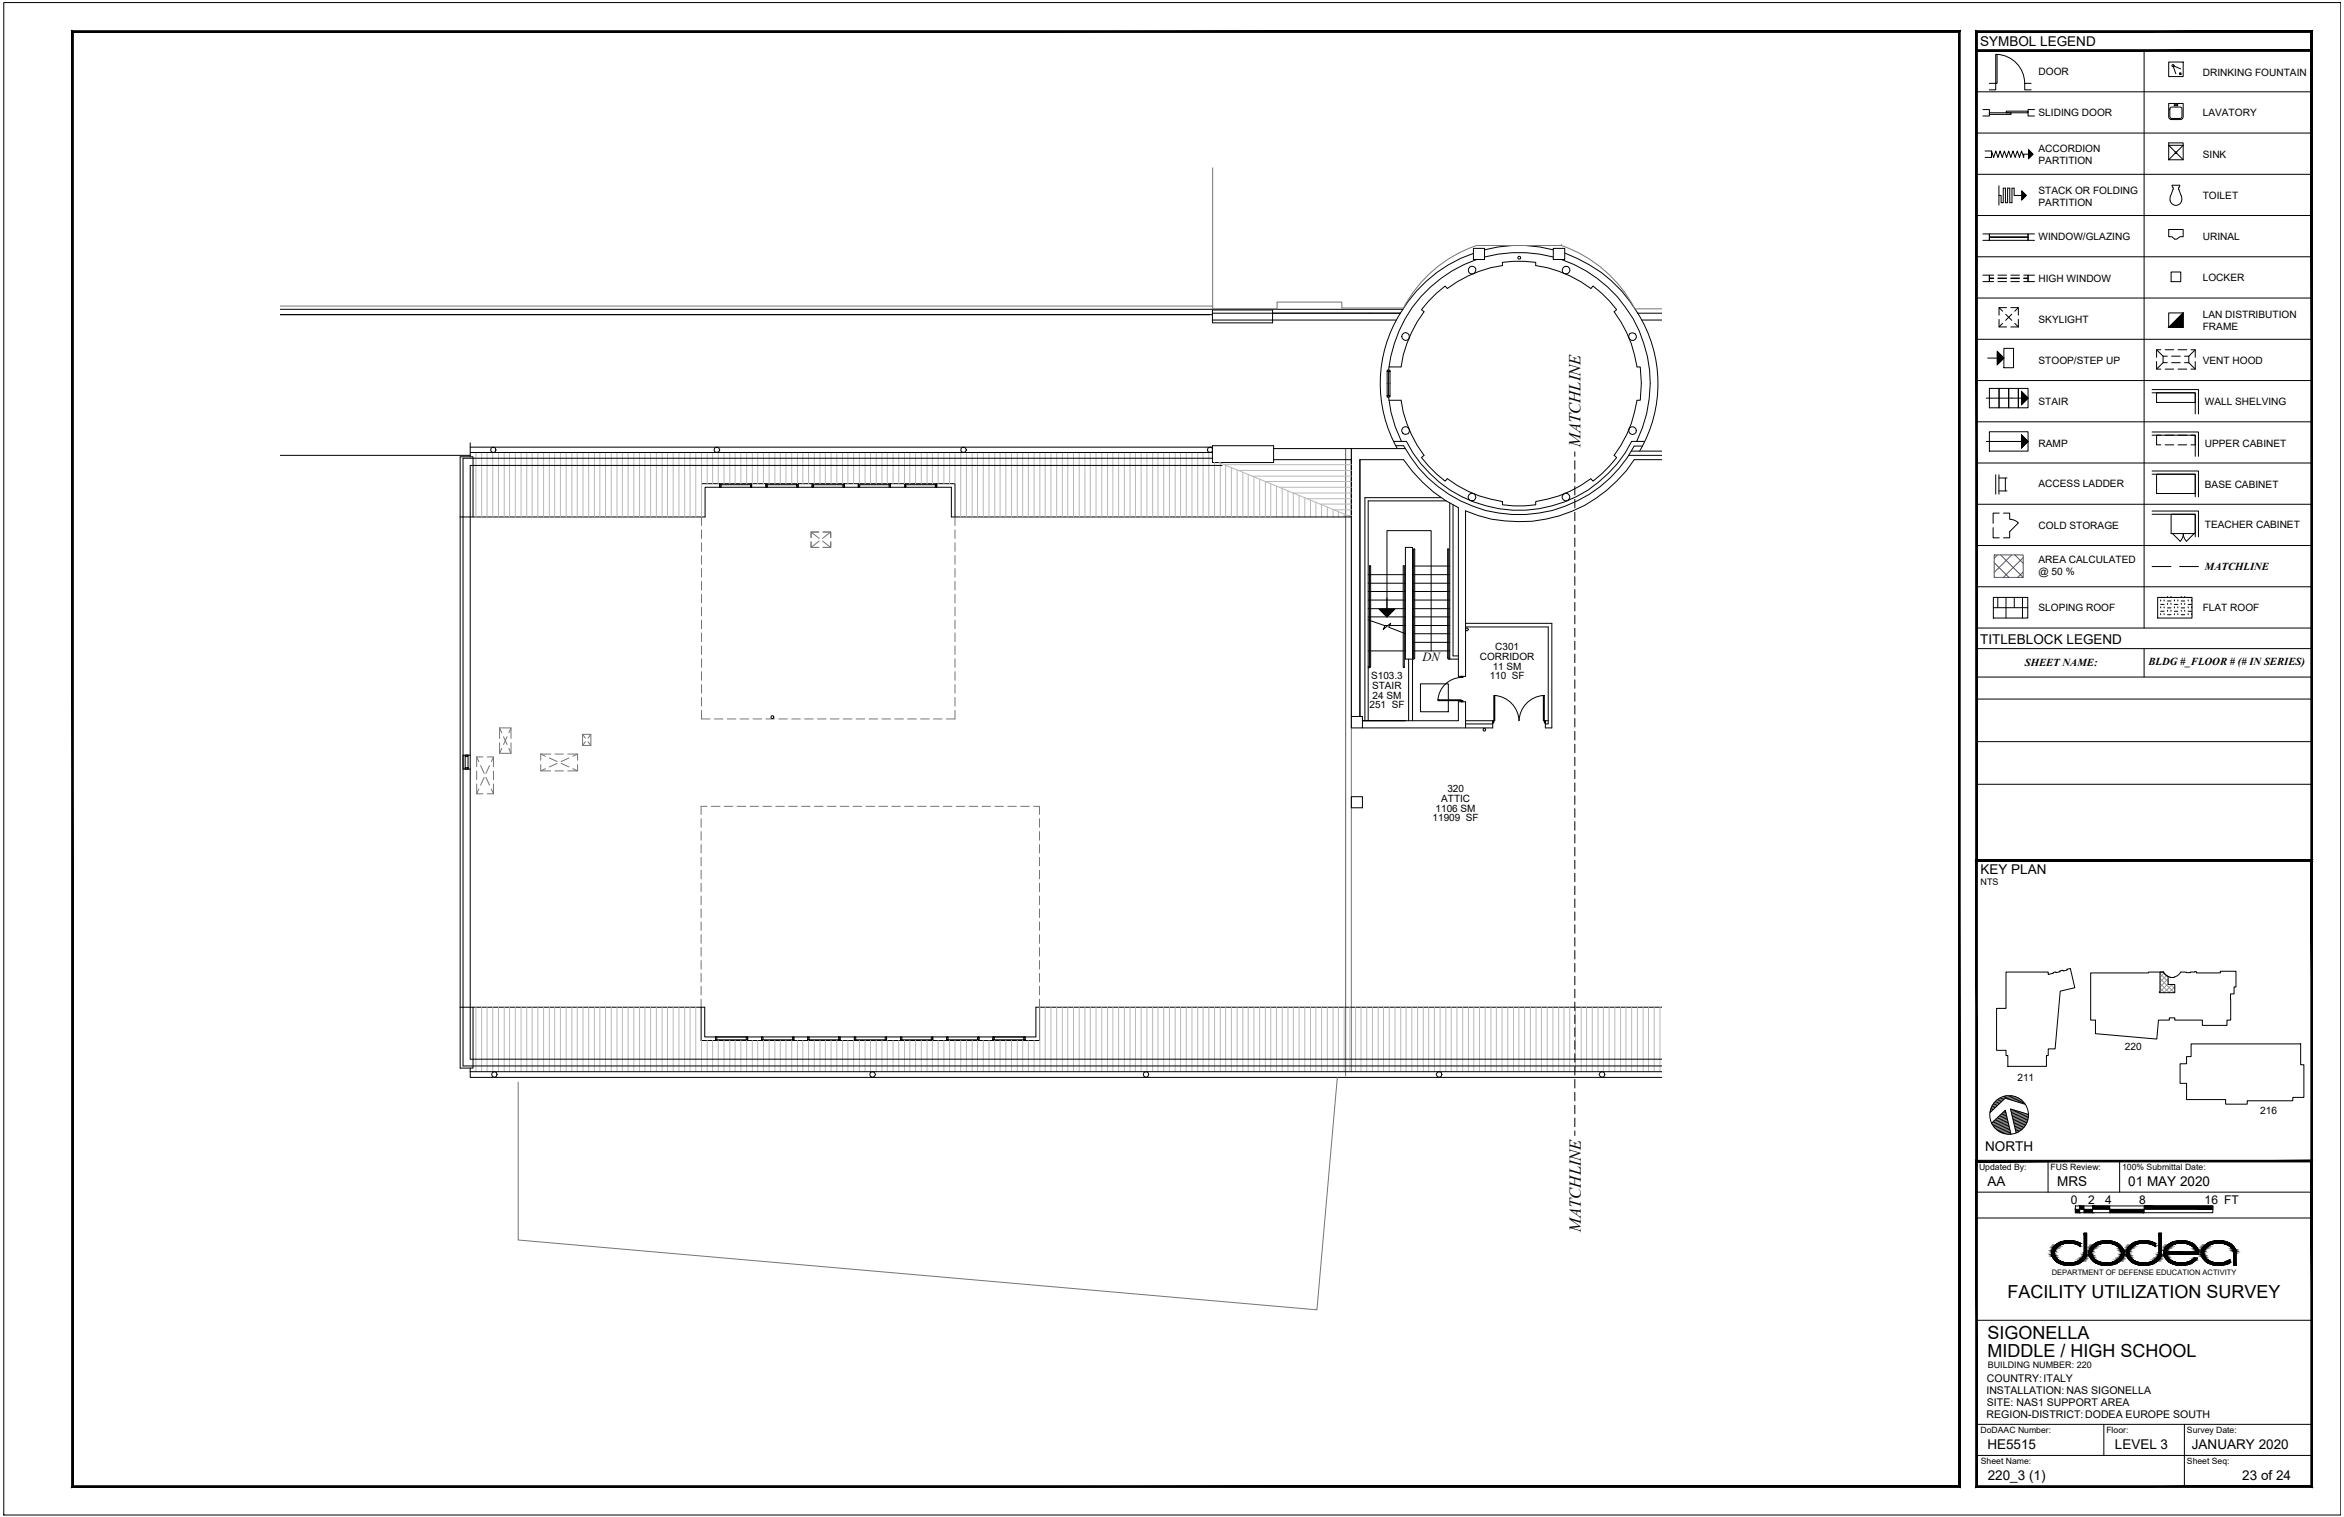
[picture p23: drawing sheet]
<svg xmlns="http://www.w3.org/2000/svg" width="864mm" height="559mm" viewBox="0 0 864 559" stroke-linecap="round" stroke-linejoin="round" font-family="sans-serif">
<defs><g id="words">
<g font-size="6.6">
<text x="739.6" y="478.2">FACILITY UTILIZATION SURVEY</text>
<text x="732.2" y="493.3">SIGONELLA</text>
<text x="732.2" y="499.7">MIDDLE / HIGH SCHOOL</text>
</g>
<g font-size="6.1">
<text x="582.3" y="164.7" transform="rotate(-90 582.3 164.7)">MATCHLINE</text>
<text x="582.4" y="453.8" transform="rotate(-90 582.4 453.8)">MATCHLINE</text>
</g>
<g font-size="5">
<text x="729.6" y="16.9">SYMBOL LEGEND</text>
<text x="729.6" y="237.2">TITLEBLOCK LEGEND</text>
<text x="729.7" y="322">KEY PLAN</text>
<text x="731.4" y="424.1">NORTH</text>
<text x="732.2" y="436.9">AA</text>
<text x="757.9" y="436.9">MRS</text>
<text x="784.1" y="436.9">01 MAY 2020</text>
<text x="732.2" y="533.9">HE5515</text>
<text x="779.2" y="533.9">LEVEL 3</text>
<text x="807.6" y="533.9">JANUARY 2020</text>
<text x="732.4" y="545.3">220_3 (1)</text>
<text x="826.1" y="545.3">23 of 24</text>
</g>
<text font-size="4.6" x="524.1" y="243.6">DN</text>
<g font-size="4.4">
<text x="763" y="443.4">0</text>
<text x="769.3" y="443.4">2</text>
<text x="775.6" y="443.4">4</text>
<text x="788.2" y="443.4">8</text>
<text x="812.3" y="443.4">16 FT</text>
</g>
<g font-size="3.9">
<text x="812.3" y="209.8">MATCHLINE</text>
<text x="746" y="245.3">SHEET NAME:</text>
<text x="791.5" y="244.9">BLDG #_FLOOR # (# IN SERIES)</text>
<text x="732" y="508.9">COUNTRY:ITALY</text>
<text x="731.9" y="513.4">INSTALLATION: NAS SIGONELLA</text>
<text x="732" y="517.9">SITE: NAS1 SUPPORT AREA</text>
<text x="731.9" y="522.3">REGION-DISTRICT:DODEA EUROPE SOUTH</text>
</g>
<g font-size="3.7">
<text x="751" y="27.8">DOOR</text>
<text x="811.6" y="27.9">DRINKING FOUNTAIN</text>
<text x="751" y="42.9">SLIDING DOOR</text>
<text x="811.6" y="42.8">LAVATORY</text>
<text x="751" y="56">ACCORDION</text>
<text x="811.6" y="58.2">SINK</text>
<text x="751" y="60.6">PARTITION</text>
<text x="751" y="71.5">STACK OR FOLDING</text>
<text x="751" y="76">PARTITION</text>
<text x="811.6" y="73.2">TOILET</text>
<text x="751" y="88.3">WINDOW/GLAZING</text>
<text x="811.6" y="88.4">URINAL</text>
<text x="751" y="103.8">HIGH WINDOW</text>
<text x="811.6" y="103.6">LOCKER</text>
<text x="751" y="118.9">SKYLIGHT</text>
<text x="811.6" y="117">LAN DISTRIBUTION</text>
<text x="811.6" y="121.6">FRAME</text>
<text x="751" y="134">STOOP/STEP UP</text>
<text x="811.6" y="134.1">VENT HOOD</text>
<text x="751" y="149.2">STAIR</text>
<text x="812.3" y="149.3">WALL SHELVING</text>
<text x="751" y="164.5">RAMP</text>
<text x="812.3" y="164.5">UPPER CABINET</text>
<text x="751" y="179.4">ACCESS LADDER</text>
<text x="812.3" y="179.7">BASE CABINET</text>
<text x="751" y="194.8">COLD STORAGE</text>
<text x="812.3" y="194.6">TEACHER CABINET</text>
<text x="751" y="207.5">AREA CALCULATED</text>
<text x="751" y="211.9">@ 50 %</text>
<text x="751" y="225.2">SLOPING ROOF</text>
<text x="811.6" y="225.2">FLAT ROOF</text>
<text x="550.9" y="239.5">C301</text>
<text x="545.3" y="243.1">CORRIDOR</text>
<text x="505.2" y="250.1">S103.3</text>
<text x="548.8" y="250.3">110 SF</text>
<text x="550" y="246.8">11 SM</text>
<text x="505.6" y="253.7">STAIR</text>
<text x="505.7" y="257.3">24 SM</text>
<text x="504.5" y="260.9">251 SF</text>
<text x="533.2" y="291.6">320</text>
<text x="528.9" y="299">1106 SM</text>
<text x="531" y="295.3">ATTIC</text>
<text x="527.8" y="302.4">11909 SF</text>
<text x="782.9" y="386.8">220</text>
<text x="743.3" y="398.3">211</text>
<text x="832.7" y="410.3">216</text>
</g>
<g font-size="3.3">
<text x="729.7" y="325.9">NTS</text>
<text x="732.4" y="504">BUILDING NUMBER: 220</text>
</g>
<g font-size="3.2">
<text x="729.1" y="430.8">Updated By:</text>
<text x="755.5" y="430.8">FUS Review:</text>
<text x="781.9" y="430.8">100% Submittal Date:</text>
<text x="729.7" y="527.8">DoDAAC Number:</text>
<text x="776" y="527.8">Floor:</text>
<text x="805.7" y="527.8">Survey Date:</text>
<text x="729.8" y="539.2">Sheet Name:</text>
<text x="805.7" y="539.3">Sheet Seq:</text>
</g>
<text font-size="2.8" x="755.9" y="469.6">DEPARTMENT OF DEFENSE EDUCATION ACTIVITY</text>
</g></defs>
<!-- layer: A-WALL-FULL-EXTR -->
<g fill="none" stroke="#000" stroke-width=".37">
<path d="M542.9 93.3a49.3 49.3 0 0 0-27 22.1M542.9 91.5h4v4.1h-4zM544 95.6a48.4 48.4 0 0 0-32.4 40.7M546.9 94.7a49.4 49.4 0 0 1 25.4 0M546.9 92a49.4 49.4 0 0 1 25.4 0M572.3 91.5h4.2v4.1h-4.2zM575.3 95.6a48.2 48.2 0 0 1 27.7 67h2.9M576.5 93.2a50.3 50.3 0 0 1 26.9 22.2M603.4 115.4a49 49 0 0 1 .7 50.7M511.7 135.2h4.5a44.1 44.1 0 0 1 8.5-20.4l-1-.7 2.7-3.2 2.9-2.9 3.1-2.6 .8 .9a44.5 44.5 0 0 1 20.3-8.5v-1.2l4.1-.3h4.1l4.1 .3v1.2a44.1 44.1 0 0 1 20.3 8.5l.8-.9 3.2 2.6 2.9 2.9 2.6 3.2-.9 .7a44.8 44.8 0 0 1 8.4 20.4h1.2l.4 6-.4 6.2h-1.2a43.9 43.9 0 0 1-8.4 20.3l.9 .8-2.6 3.2-2.9 2.9-3.2 2.6-.8-.9a44.2 44.2 0 0 1-20.3 8.5v1.1l-4.1 .4h-4.1l-4.1-.4v-1.1a43.5 43.5 0 0 1-20.3-8.5l-.8 .9-3.1-2.6-2.9-2.9-2.7-3.2 1-.8a44.5 44.5 0 0 1-8.5-20.3h-4.5M511.6 146.2l.9 5.7 1.6 5.4 2.2 5.3M169.5 168.3v225.1"/>
<path d="M173.2 164.7h273.5M173.2 166.7h273.5M181 165l.7-.3 .8 .3 .2 .8-.2 .6-.8 .3-.7-.3-.2-.6zM263.3 165l.8-.3 .7 .3 .4 .8-.4 .6-.7 .3-.8-.3-.2-.6zM354.2 165l.8-.3 .7 .3 .4 .8-.4 .6-.7 .3-.8-.3-.2-.6zM446.7 165.4l-.2-.4-.6-.3-.8 .3-.3 .8 .3 .6 .8 .3 .6-.3 .2-.3M446.7 164.2h22.5v6.2h-22.5zM446.7 168.8h-276.1v223.9h441.7M469.2 169.3h28.7M469.2 165.2h48.6M513.4 162.6h4.8a46.6 46.6 0 0 0 82.9 0h1.9M514.2 164.2h2.9a48.3 48.3 0 0 0 85 .1h3"/>
<path d="M600.1 167.7h12.2M601 166.2h11.3M181.4 395l.8-.2 .7 .2 .2 .8-.2 .7-.7 .4-.8-.4-.3-.7zM320.7 395l.8-.2 .7 .2 .4 .8-.4 .7-.7 .4-.8-.4-.2-.7zM421.5 395l.8-.2 .6 .2 .3 .8-.3 .7-.6 .4-.8-.4-.3-.7zM529.5 395l.7-.2 .8 .2 .2 .8-.2 .7-.8 .4-.7-.4-.4-.7zM612.3 394.8h-439.1v2.1h439.1"/>
<circle cx="542.4" cy="99.5" r="1.43"/>
<circle cx="559.7" cy="94.9" r=".54"/>
<circle cx="576.9" cy="99.5" r="1.43"/>
<circle cx="517.9" cy="124" r="1.43"/>
<circle cx="601.4" cy="124" r="1.43"/>
<circle cx="517.9" cy="158.6" r="1.43"/>
<circle cx="601.4" cy="158.6" r="1.42"/>
<circle cx="542.3" cy="183.1" r="1.39"/>
<circle cx="576.9" cy="183.1" r="1.43"/>
</g>
<!-- layer: A-GLAZ-PRHT -->
<g fill="none" stroke="#000" stroke-width=".37">
<path d="M511.1 136.3h1v.6h-1zM511.1 136.9v8.8M511.6 136.9v8.8M512.1 136.9v8.8M511.1 145.7h1v.5h-1zM265.2 178.6h.5v.9h-.5zM265.2 178.2h11.7v1.3h-11.7zM265.7 178.6h11.2M276.5 178.6h.4v.9h-.4zM282.2 178.6h.5v.9h-.5zM282.2 178.2h11.9v1.3h-11.9zM282.7 178.6h11.4"/>
<path d="M293.5 178.6h.6v.9h-.6zM299.2 178.6h.5v.9h-.5zM299.2 178.2h11.9v1.3h-11.9zM299.7 178.6h11.4M310.6 178.6h.5v.9h-.5zM316.2 178.6h.6v.9h-.6zM316.2 178.2v1.3h11.9v-1.3h-11.8M316.8 178.6h11.3M327.6 178.6h.5v.9h-.5zM333.4 178.6h.4v.9h-.4zM333.4 178.2h11.7v1.3h-11.7zM333.8 178.6h11.3"/>
<path d="M344.6 178.6h.5v.9h-.5zM170.6 278.2h2.6M171.4 278.2h1v.5h-1zM171.4 278.7v4.6M172.4 278.7v4.6M170.6 283.3h2.6M171.4 282.8h1v.5h-1zM263.6 382h.5v1h-.5zM263.6 382v1.3h11.9v-1.3M264.1 383h11.4M274.9 382h.6v1h-.6zM280.6 382h.5v1h-.5z"/>
<path d="M280.6 382v1.3M281.1 383h11.4M292 382h.5v1h-.5zM292.5 382v1.3h-11.8M297.6 382h.5v1h-.5zM297.6 382v1.3M298.1 383h11.4M309 382h.5v1h-.5zM309.5 382v1.3h-11.7M314.8 382h.5v1h-.5zM314.8 382v1.3h11.8v-1.3M315.3 383h11.3"/>
<path d="M326.1 382h.5v1h-.5zM331.8 382h.5v1h-.5zM331.8 382v1.3h11.9v-1.3M332.3 383h11.4M343.1 382h.6v1h-.6zM348.8 382h.5v1h-.5zM348.8 382v1.3M349.3 383h11.4M360.1 382h.6v1h-.6zM360.7 382v1.3h-11.8M365.8 382h.5v1h-.5zM365.8 383.3v-1.3h11.9v1.3h-11.7"/>
<path d="M366.3 383h11.4M377.2 382h.5v1h-.5z"/>
</g>
<!-- layer: A-WALL-FULL-INTR -->
<g fill="none" stroke="#000" stroke-width=".37">
<path d="M103.2 115.9h343.5M103.2 113.9h413.7M446.7 114.2h22.2v4.7h-22.2zM446.7 115.4h69.2M446.7 117.9h67.8M515.9 115.4a48.9 48.9 0 0 0-1.1 49.8M603.4 115.4h8.9M604.9 117.9h7.4M103.2 167.7h70M169.5 168.3h4.8v22.1M173.2 163.1v5.2M265.2 179.5h-5.4v10.9h-90.3"/>
<path d="M265.2 178.2h-6.7v12.2M276.9 178.2h5.3M276.9 179.5h5.3M294.1 178.2h5.1M294.1 179.5h5.1M311.1 178.2h5.1M311.1 179.5h5.1M328.1 178.2h5.3M328.1 179.5h5.3M345.1 178.2h6.7v12.2M450.3 171.4h-277.1v218.8h439.1M497.9 165.2v25.2h-147.4v-10.9h-5.4"/>
<path d="M497.9 169.3v94.6M612.3 169.3h-10.2a50.6 50.6 0 0 1-62.1 18.9v60.9h-2.7v-62.1a51.4 51.4 0 0 1-20.2-17.7h-16.1v94.6M531 183.3h-28.1v82.2M532.8 184.5h-28.7v81M534.1 185.3v57.5h3.2M535.3 185.9v55.7h2M540 230.9h30.4v35.8h-1M540 229.6h31.7v38.5h-2.3v-2.6h-.4v.8h.4v-.8M540.1 231.5h.6l.3 .4-.3 .4h-.6zM519 242.8v22.7M520.4 242.8v-41.2h-2.6v41.2h2.6v22.7M538.4 249.1h.6v.4h-.6z"/>
<path d="M538.4 258.1h.6v.4h-.6zM170.6 278.2v5.1M517.8 265.5h-15.8h35.3v-7h2.7v9.6M540 266.7h10M540 265.5h10.4M546.5 268.4h.7v.8h-.7zM550 265.5h.4v.8h-.4zM550 265.5v2.6h-48M569 265.5h1.4M169.5 371h90.1v11h122v-11h230.7M174.3 371v22.4h-4.8M258.3 371v12.3h22.3"/>
<path d="M383 371v12.3h-22.3M173.2 393.4v1.4M263.6 382h11.9M292.5 383.3h5.1M309.5 383.3h5.3M326.6 383.3h5.2M343.7 383.3h5.1M589.5 395l.7-.2 .8 .2 .3 .8-.3 .7-.8 .4-.7-.4-.4-.7z"/>
<circle cx="284.5" cy="264.2" r=".54"/>
</g>
<!-- layer: A-ROOF-OTLN -->
<g fill="none" stroke="#757575" stroke-width=".37">
<path d="M446.8 61.8v52h23.7v-2.5h23.9v2.1h22.7M544 90.4a47.8 47.8 0 0 0-26.9 23M544 90.4h31.3M575.3 90.4a48.2 48.2 0 0 1 27 23.4h10M575.3 90.4h.1M103.2 112.7h343.6M495.8 165.2v231.1M497.9 165.2v229.6M258.5 190.4v3.2M258.5 195.2v3.1M258.5 199.9v3.2M351.8 190.4v3.2"/>
<path d="M351.8 195.2v3.1M351.8 199.9v3.2M258.5 204.7v3.1M258.5 209.4v3.2M258.5 214.2v3.2M258.5 218.9v3.2M351.8 204.7v3.1M351.8 209.4v3.2M351.8 214.2v3.2M351.8 218.9v3.2M258.5 223.7v3.1M258.5 228.4v3.2"/>
<path d="M258.5 233.2v3.1M258.5 237.9v3.2M351.8 223.7v3.1M351.8 228.4v3.2M351.8 233.2v3.1M351.8 237.9v3.2M258.5 242.7v3.1M258.5 247.4v3.2M258.5 252.2v3.1M258.5 256.9v3.2M351.8 242.7v3.1M351.8 247.4v3.2"/>
<path d="M351.8 252.2v3.1M351.8 256.9v3.2M258.5 261.7v3.1h3.1M263.2 264.8h3.2M267.9 264.8h3.2M272.7 264.8h3.2M277.4 264.8h3.2M282.2 264.8h3.2M286.9 264.8h3.2M291.7 264.8h3.2M296.4 264.8h3.2M301.2 264.8h3.1"/>
<path d="M305.9 264.8h3.2M310.7 264.8h3.2M315.4 264.8h3.2M320.2 264.8h3.2M324.9 264.8h3.2M329.7 264.8h3.1M334.4 264.8h3.2M339.2 264.8h3.1M343.9 264.8h3.2M351.8 261.7v3.1h-3.1M260.5 297h-2.2v3M262.1 297h3.2"/>
<path d="M266.8 297h3.2M271.6 297h3.1M276.3 297h3.2M281.1 297h3.1M285.8 297h3.2M290.6 297h3.1M295.3 297h3.2M300.1 297h3.1M304.8 297h3.2M309.6 297h3.1M314.3 297h3.2M319.1 297h3.1"/>
<path d="M323.8 297h3.2M328.6 297h3.1M333.3 297h3.2M338.1 297h3.1M342.8 297h3.2M347.5 297h3.2M352.3 297h3.2M357.1 297h3.1M361.8 297h3.2M366.6 297h3.1M371.3 297h3.2M376 297h3.2"/>
<path d="M380.8 297h2.2v3M258.3 301.6v3.1M258.3 306.3v3.2M258.3 311.1v3.1M258.3 315.8v3.2M383 301.6v3.1M383 306.3v3.2M383 311.1v3.1M383 315.8v3.2M258.3 320.6v3.1M258.3 325.3v3.2M258.3 330.1v3.1"/>
<path d="M258.3 334.8v3.2M258.3 339.6v3.1M383 320.6v3.1M383 325.3v3.2M383 330.1v3.1M383 334.8v3.2M383 339.6v3.1M258.3 344.3v3.2M258.3 349.1v3.1M258.3 353.8v3.2M258.3 358.6v3.1M383 344.3v3.2"/>
<path d="M383 349.1v3.1M383 353.8v3.2M383 358.6v3.1M258.3 363.3v3.2M258.3 368.1v2.9M383 363.3v3.2M383 368.1v2.9M492.7 396.9l-7.5 85.6-294.3-25.7v-58.2"/>
</g>
<!-- layer: A-ROOF-SPCL -->
<g fill="none" stroke="#b9b9b9" stroke-width=".37">
<path d="M175.3 166.7v23.7M177.5 166.7v23.7M179.4 166.7v23.7M181.5 166.7v23.7M183.7 166.7v23.7M185.8 166.7v23.7M187.7 166.7v23.7M189.9 166.7v23.7M192 166.7v23.7M194.1 166.7v23.7M196.1 166.7v23.7M198.2 166.7v23.7"/>
<path d="M200.3 166.7v23.7M202.4 166.7v23.7M204.4 166.7v23.7M206.5 166.7v23.7M208.6 166.7v23.7M210.7 166.7v23.7M212.7 166.7v23.7M214.8 166.7v23.7M216.9 166.7v23.7M219 166.7v23.7M221 166.7v23.7M223.1 166.7v23.7"/>
<path d="M225.2 166.7v23.7M227.3 166.7v23.7M229.3 166.7v23.7M231.4 166.7v23.7M233.5 166.7v23.7M235.6 166.7v23.7M237.6 166.7v23.7M239.7 166.7v23.7M241.8 166.7v23.7M243.9 166.7v23.7M245.9 166.7v23.7M248 166.7v23.7"/>
<path d="M250.1 166.7v23.7M252.3 166.7v23.7M254.2 166.7v23.7M256.3 166.7v23.7M258.5 166.7v23.7M260.6 166.7v11.5M262.5 166.7v11.5M264.6 166.7v11.5M266.8 166.7v11.5M268.9 166.7v11.5M270.8 166.7v11.5M273 166.7v11.5"/>
<path d="M275.1 166.7v11.5M277.2 166.7v11.5M279.2 166.7v11.5M281.3 166.7v11.5M283.4 166.7v11.5M285.5 166.7v11.5M287.5 166.7v11.5M289.6 166.7v11.5M291.7 166.7v11.5M293.8 166.7v11.5M295.8 166.7v11.5M297.9 166.7v11.5"/>
<path d="M300 166.7v11.5M302.1 166.7v11.5M304.1 166.7v11.5M306.2 166.7v11.5M308.3 166.7v11.5M310.4 166.7v11.5M312.4 166.7v11.5M314.5 166.7v11.5M316.6 166.7v11.5M318.7 166.7v11.5M320.7 166.7v11.5M322.8 166.7v11.5"/>
<path d="M324.9 166.7v11.5M326.9 166.7v11.5M329 166.7v11.5M331.1 166.7v11.5M333.2 166.7v11.5M335.2 166.7v11.5M337.3 166.7v11.5M339.4 166.7v11.5M341.6 166.7v11.5M343.5 166.7v11.5M345.6 166.7v11.5M347.8 166.7v11.5"/>
<path d="M349.9 166.7v11.5M351.8 166.7v11.5M354 166.7v23.7M356.1 166.7v23.7M358.2 166.7v23.7M360.1 166.7v23.7M362.3 166.7v23.7M364.4 166.7v23.7M366.5 166.7v23.7M368.5 166.7v23.7M370.6 166.7v23.7M372.7 166.7v23.7"/>
<path d="M374.8 166.7v23.7M376.8 166.7v23.7M378.9 166.7v23.7M381 166.7v23.7M383.1 166.7v23.7M385.1 166.7v23.7M387.2 166.7v23.7M389.3 166.7v23.7M391.4 166.7v23.7M393.4 166.7v23.7M395.5 166.7v23.7M397.6 166.7v23.7"/>
<path d="M399.7 166.7v23.7M401.7 166.7v23.7M403.8 166.7v23.7M405.9 166.7v23.7M408 166.7v23.7M410 166.7v23.7M412.1 166.7v23.7M414.2 166.7v23.7M416.3 166.7v23.7M418.3 166.7v23.7M420.4 166.7v23.7M422.5 166.7v23.7"/>
<path d="M424.7 166.7v23.7M426.6 166.7v23.7M428.7 166.7v23.7M430.9 166.7v23.7M433 166.7v23.7M434.9 166.7v23.7M437.1 166.7v23.7M439.2 166.7v23.7M441.3 166.7v23.7M443.2 166.7v23.7M445.4 166.7v23.7M447.5 170.4v20"/>
<path d="M449.2 170.4l48.7 20M449.6 170.6v19.8M451.2 171.2h46.7M451.6 171.3v19.1M453.7 172.2v18.2M455.8 173v17.4M456.2 173.3h41.7M457.9 173.9v16.5M459.9 174.7v15.7M461.2 175.4h36.7M462 175.7v14.7M464.1 176.5v13.9"/>
<path d="M466.2 177.4v13M466.3 177.4h31.6M468.2 178.2v12.2M470.3 179.1v11.3M471.4 179.5h26.5M472.4 179.9v10.5M474.5 180.8v9.6M476.4 181.6h21.5M476.5 181.6v8.8M478.6 182.5v7.9M480.7 183.3v7.1M481.4 183.7h16.5"/>
<path d="M482.8 184.2v6.2M484.8 185v5.4M486.4 185.7h11.5M486.9 185.9v4.5M489 186.7v3.7M491.1 187.7v2.7M491.5 187.8h6.4M493.1 188.5v1.9M495.2 189.4v1M496.5 189.9h1.4M175.3 371v23.8M177.5 371v23.8"/>
<path d="M179.4 371v23.8M181.5 371v23.8M183.7 371v23.8M185.8 371v23.8M187.7 371v23.8M189.9 371v23.8M192 371v23.8M194.1 371v23.8M196.1 371v23.8M198.2 371v23.8M200.3 371v23.8M202.4 371v23.8"/>
<path d="M204.4 371v23.8M206.5 371v23.8M208.6 371v23.8M210.7 371v23.8M212.7 371v23.8M214.8 371v23.8M216.9 371v23.8M219 371v23.8M221 371v23.8M223.1 371v23.8M225.2 371v23.8M227.3 371v23.8"/>
<path d="M229.3 371v23.8M231.4 371v23.8M233.5 371v23.8M235.6 371v23.8M237.6 371v23.8M239.7 371v23.8M241.8 371v23.8M243.9 371v23.8M245.9 371v23.8M248 371v23.8M250.1 371v23.8M252.3 371v23.8"/>
<path d="M254.2 371v23.8M256.3 371v23.8M383.1 371v23.8M385.1 371v23.8M387.2 371v23.8M389.3 371v23.8M391.4 371v23.8M393.4 371v23.8M395.5 371v23.8M397.6 371v23.8M399.7 371v23.8M401.7 371v23.8"/>
<path d="M403.8 371v23.8M405.9 371v23.8M408 371v23.8M410 371v23.8M412.1 371v23.8M414.2 371v23.8M416.3 371v23.8M418.3 371v23.8M420.4 371v23.8M422.5 371v23.8M424.7 371v23.8M426.6 371v23.8"/>
<path d="M428.7 371v23.8M430.9 371v23.8M433 371v23.8M434.9 371v23.8M437.1 371v23.8M439.2 371v23.8M441.3 371v23.8M443.2 371v23.8M445.4 371v23.8M447.5 371v23.8M449.6 371v23.8M451.6 371v23.8"/>
<path d="M453.7 371v23.8M455.8 371v23.8M457.9 371v23.8M459.9 371v23.8M462 371v23.8M464.1 371v23.8M466.2 371v23.8M468.2 371v23.8M470.3 371v23.8M472.4 371v23.8M474.5 371v23.8M476.5 371v23.8"/>
<path d="M478.6 371v23.8M480.7 371v23.8M482.8 371v23.8M484.8 371v23.8M486.9 371v23.8M489 371v23.8M491.1 371v23.8M493.1 371v23.8M495.2 371v23.8M497.3 371v23.8M499.4 371v23.8M501.4 371v23.8"/>
<path d="M503.5 371v23.8M505.6 371v23.8M507.8 371v23.8M509.7 371v23.8M511.8 371v23.8M514 371v23.8M516.1 371v23.8M518 371v23.8M520.2 371v23.8M522.3 371v23.8M524.4 371v23.8M526.4 371v23.8"/>
<path d="M528.5 371v23.8M530.6 371v23.8M532.7 371v23.8M534.7 371v23.8M536.8 371v23.8M538.9 371v23.8M541 371v23.8M543 371v23.8M545.1 371v23.8M547.2 371v23.8M549.3 371v23.8M551.3 371v23.8"/>
<path d="M553.4 371v23.8M555.5 371v23.8M557.6 371v23.8M559.6 371v23.8M561.7 371v23.8M563.8 371v23.8M565.9 371v23.8M567.9 371v23.8M570 371v23.8M572.1 371v23.8M574.2 371v23.8M576.2 371v23.8"/>
<path d="M578.3 371v23.8M580.4 371v23.8M582.6 371v23.8M584.5 371v23.8M586.6 371v23.8M588.8 371v23.8M590.7 371v23.8M592.9 371v23.8M594.9 371v23.8M597.1 371v23.8M599.1 371v23.8M601.1 371v23.8"/>
<path d="M603.3 371v23.8M605.4 371v23.8M607.3 371v23.8M609.5 371v23.8M611.6 371v23.8M258.5 383.3v11.5M260.6 383.3v11.5M262.5 383.3v11.5M264.6 383.3v11.5M266.8 383.3v11.5M268.9 383.3v11.5M270.8 383.3v11.5"/>
<path d="M273 383.3v11.5M275.1 383.3v11.5M277.2 383.3v11.5M279.2 383.3v11.5M281.3 383.3v11.5M283.4 383.3v11.5M285.5 383.3v11.5M287.5 383.3v11.5M289.6 383.3v11.5M291.7 383.3v11.5M293.8 383.3v11.5M295.8 383.3v11.5"/>
<path d="M297.9 383.3v11.5M300 383.3v11.5M302.1 383.3v11.5M304.1 383.3v11.5M306.2 383.3v11.5M308.3 383.3v11.5M310.4 383.3v11.5M312.4 383.3v11.5M314.5 383.3v11.5M316.6 383.3v11.5M318.7 383.3v11.5M320.7 383.3v11.5"/>
<path d="M322.8 383.3v11.5M324.9 383.3v11.5M326.9 383.3v11.5M329 383.3v11.5M331.1 383.3v11.5M333.2 383.3v11.5M335.2 383.3v11.5M337.3 383.3v11.5M339.4 383.3v11.5M341.6 383.3v11.5M343.5 383.3v11.5M345.6 383.3v11.5"/>
<path d="M347.8 383.3v11.5M349.9 383.3v11.5M351.8 383.3v11.5M354 383.3v11.5M356.1 383.3v11.5M358.2 383.3v11.5M360.1 383.3v11.5M362.3 383.3v11.5M364.4 383.3v11.5M366.5 383.3v11.5M368.5 383.3v11.5M370.6 383.3v11.5"/>
<path d="M372.7 383.3v11.5M374.8 383.3v11.5M376.8 383.3v11.5M378.9 383.3v11.5M381 383.3v11.5"/>
</g>
<!-- layer: A-FLOR-STRS -->
<g fill="none" stroke="#000" stroke-width=".37">
<path d="M504.1 217.9h.5M504.1 214.8h.5M504.1 211.7h.5M505 217.9h12M505 214.8h12M505 211.7h12M517.4 217.9h.4M517.4 214.8h.4M517.4 211.7h.4M520.4 217.9h.4M520.4 214.8h.4M520.4 211.7h.4"/>
<path d="M520.4 208.5h.4M521.2 217.9h12.2M521.2 214.8h12.2M521.2 211.7h12.2M521.2 208.5h12.2M533.8 217.9h.3M533.8 214.8h.3M533.8 211.7h.3M533.8 208.5h.3M504.1 239.8h.5M504.1 227.2h.5M504.1 224.2h.5"/>
<path d="M504.1 221h.5M505 239.8h12M505 227.2h12M505 224.2h12M505 221h12M510 230.4h1.4M512 230.4h5M517.4 239.8h.4M517.4 230.4h.4M517.4 227.2h.4M517.4 224.2h.4M517.4 221h.4"/>
<path d="M520.4 236.6h.4M520.4 239.8h.4M520.4 233.4h.4M520.4 230.4h.4M520.4 227.2h.4M520.4 224.2h.4M520.4 221h.4M521.2 236.6h12.2M521.2 239.8h12.2M521.2 233.4h12.2M521.2 230.4h12.2M521.2 227.2h12.2"/>
<path d="M521.2 224.2h12.2M521.2 221h12.2M533.8 236.6h.3M533.8 239.8h.3M533.8 233.4h.3M533.8 230.4h.3M533.8 227.2h.3M533.8 224.2h.3M533.8 221h.3"/>
</g>
<!-- layer: A-FLOR-HRAL -->
<path d="M517 208.5l.4-.1-.1 37.6-.3-.3zM504.1 245.6h.5v-37.2h.3l.1 37.2-.1 .2-.8 .2M520.4 242.4h.4v-40.1l.4-.1v40.2l-.8 .4M534.1 242.4h-.3v-40.1l-.4-.1v40.2l.7 .4" fill="none" stroke="#000" stroke-width=".37"/>
<!-- layer: A-CLNG-ACCS -->
<path d="M523.3 251.9h10.3v10.3h-10.3z" fill="none" stroke="#000" stroke-width=".37"/>
<!-- layer: A-ROOF-SKLT -->
<g fill="none" stroke="#757575" stroke-width=".37">
<path d="M298.8 199.6v2h2.9M298.8 196h2.9h-2.9v2zM298.8 196l3 2.3M301.8 199.3l-3 2.3M303.1 199.3l3 2.3M303.2 196h2.9v2M306.1 199.6v2h-2.9M306.1 196l-3 2.3M175.6 278.8l.8 1.8M175.6 278.8v3.6M175.6 278.8h2.3M179.5 278.8h2.3v3.6"/>
<path d="M181.8 278.8l-.8 1.8M184.1 273.6v3.9h4.2v-3.9M184.1 268.1h4.2v3.9M184.1 268.1l.8 1.8M184.1 268.1v3.9M184.9 275.7l-.8 1.8M185.5 271.4l1.3 2.8M186.8 271.4l-1.3 2.8M187.5 275.7l.8 1.8M188.3 268.1l-.8 1.8M199.2 277.8l1.8 .8M199.2 277.8v2.3"/>
<path d="M199.2 277.8h3.7M202.4 279.2l2.9 1.3M204.4 277.8h3.2M209.2 277.8h3.6v2.3M209.6 279.2l-2.9 1.3M212.8 277.8l-1.8 .8M214.6 270.5h3.1v4.1h-3.1zM214.6 270.5l1.1 1.4M215.7 273.2l-1.1 1.4M216.6 273.2l1.1 1.4M217.7 270.5l-1.1 1.4M175.6 288.8v3.6h2.3"/>
<path d="M175.6 284v3.2M176.4 290.7l-.8 1.7M177.1 282l1.3 2.9M178.4 286.3l-1.3 2.9M179 286.3l1.4 2.9M180.4 282l-1.4 2.9M181 290.7l.8 1.7M181.8 288.8v3.6h-2.3M181.8 284v3.2M199.2 281.7v2.3h3.7M201 283.2l-1.8 .8M204.4 284h3.2"/>
<path d="M205.3 281.2l-2.9 1.3M206.7 281.2l2.9 1.3M211 283.2l1.8 .8M212.8 281.7v2.3h-3.6"/>
</g>
<!-- layer: A-COLS-ENCL -->
<path d="M497.9 263.9h4.1v4.2h-4.1zM497.9 293.5h4.1v4.1h-4.1z" fill="none" stroke="#000" stroke-width=".37"/>
<!-- layer: G-ANNO-MATC -->
<g fill="none" stroke="#000" stroke-width=".37">
<path d="M580.2 166.4v1.7M580.2 169.7v3.1M580.2 174.4v3.2M580.2 179.2v3.1M580.2 183.9v3.2M580.2 188.7v3.1M580.2 193.4v3.2M580.2 198.2v3.1M580.2 202.9v3.2M580.2 207.7v3.1M580.2 212.4v3.2M580.2 217.2v3.1"/>
<path d="M580.2 221.9v3.2M580.2 226.7v3.1M580.2 231.4v3.2M580.2 236.2v3.1M580.2 240.9v3.2M580.2 245.7v3.1M580.2 250.4v3.2M580.2 255.2v3.1M580.2 259.9v3.2M580.2 264.7v3.1M580.2 269.4v3.2M580.2 274.1v3.2"/>
<path d="M580.2 278.9v3.2M580.2 283.6v3.2M580.2 288.4v3.2M580.2 293.2v3.1M580.2 297.9v3.2M580.2 302.6v3.2M580.2 307.4v3.2M580.2 312.1v3.2M580.2 316.9v3.2M580.2 321.6v3.2M580.2 326.4v3.2M580.2 331.1v3.2"/>
<path d="M580.2 335.9v3.1M580.2 340.6v3.2M580.2 345.4v3.1M580.2 350.1v3.2M580.2 354.9v3.1M580.2 359.6v3.2M580.2 364.4v3.1M580.2 369.1v3.2M580.2 373.9v3.1M580.2 378.6v3.2M580.2 383.4v3.1M580.2 388.1v3.2"/>
<path d="M580.2 392.9v3.1M580.2 397.6v3.2M580.2 402.4v3.1M580.2 407.1v3.2M580.2 411.9v3.1M580.2 416.6v1.7"/>
</g>
<!-- layer: A-ANNO-SYMB -->
<path d="M504.1 228.4l6.2 2.1-.7 1.4 2.8-2.3-.8 1.4 6.2 2.4M508.2 224.4h5.6l-2.8 2.8zM511 227.2v-31.7h16.3v44.3M511 220.3v4.1" fill="none" stroke="#000" stroke-width=".37"/>
<path d="M508.2 224.4h5.6l-2.8 2.8z" fill="#000" stroke="#000" stroke-width=".37"/>
<!-- layer: A-DOOR-PRHT -->
<path d="M529.8 257.8h8.6v.3h-8.6zM538.3 249.5a8.9 8.9 0 0 0-8.5 8.3M550.4 256.2h.3v9.3h-.3zM550.7 256.2a9.7 9.7 0 0 1 9 9.3 9.7 9.7 0 0 1 8.9-9.3M568.6 256.2h.4v9.3h-.4z" fill="none" stroke="#000" stroke-width=".37"/>
<!-- layer: G-ANNO-SYMB -->
<path d="M764.6 444.2h50.7v2.5h-50.7z" fill="none" stroke="#000" stroke-width=".37"/>
<g fill="#000" stroke="#000" stroke-width=".37">
<path d="M764.6 445.5l1.6 1.2h-1.6zM764.6 445.5l1.6 1.2v-1.2z"/>
<path d="M766.2 444.2l1.6 1.3h-1.6zM766.2 444.2l1.6 1.3v-1.3z"/>
<path d="M767.8 445.5l3.2 1.2h-3.2zM767.8 445.5l3.2 1.2v-1.2z"/>
<path d="M771 444.2l6.3 1.3h-6.3zM771 444.2l6.3 1.3v-1.3z"/>
<path d="M777.3 445.5l12.7 1.2h-12.7zM777.3 445.5l12.7 1.2v-1.2z"/>
<path d="M790 444.2l25.3 1.3h-25.3zM790 444.2l25.3 1.3v-1.3z"/>
</g>
<!-- layer: XTB-HE5515|G-ANNO-TEXT -->
<g fill="none" stroke="#000" stroke-width=".37">
<path d="M1.4 .9h861v557.2h-861zM728.2 18.6h123.5M790 18.6v212.7M728.2 33.8h123.5M728.2 49h123.5M728.2 64.2h123.5M728.2 79.4h123.5M728.2 94.6h123.5M728.2 109.8h123.5M728.2 125h123.5M728.2 140.2h123.5M728.2 155.4h123.5"/>
<path d="M728.2 170.6h123.5M728.2 185.8h123.5M728.2 200.9h123.5M728.2 216.1h123.5M728.2 231.3h123.5M728.2 257.5h123.5M728.2 273.2h123.5M728.2 288.9h123.5M728.2 439.1h123.5M728.2 427.7h123.5M754.6 427.7v11.4M780.9 427.7v11.4"/>
<path d="M728.2 448.7h123.5M756.4 459.7a3.4 3.4 0 0 0 0 3.6M756.4 459.8a7.8 7.8 0 0 1 10.1-1.8v1.1a7.1 7.1 0 0 0-9.3 1.1 3.5 3.5 0 0 0 3.4 4.8 5.8 5.8 0 0 0 7.2-3.1l.1-7.7h.9v7.4M771.6 459.4a6.9 6.9 0 0 1 9.8 1.1 3.8 3.8 0 0 1-4 4.6 5.7 5.7 0 0 1-6.8-3.2 2.79 2.79 0 0 1 1-2.5zM799.2 459.4a6.9 6.9 0 0 1 9.7 1.1l.2 .6h-10.9zM819.6 458.2a6 6 0 0 0-7.7 3 4.7 4.7 0 0 0 5.5 4l2.2-.3M819.6 458.2l2 1a3.2 3.2 0 0 1 1.4 2.3v4.6h.9v-4.5a5.9 5.9 0 0 0-7-4.6 5.4 5.4 0 0 0-5.9 4.9 4.3 4.3 0 0 0 2 3M756.4 463.4l1.5 1.5M757.9 464.9a8.5 8.5 0 0 0 8.8 0M768.8 461.5a4.2 4.2 0 0 1-2.1 3.4M769.7 461.5a4.2 4.2 0 0 0 2 3.4M769.7 461.5a5.9 5.9 0 0 1 6.9-4.5 5.4 5.4 0 0 1 5.9 4.9 4.3 4.3 0 0 1-2 3"/>
<path d="M769.7 461.6h.1M770.6 461.6h.1M771.7 464.9a8.5 8.5 0 0 0 8.8 0M785.5 464.9a8.5 8.5 0 0 0 8.8 0M796.3 461.5a4.2 4.2 0 0 1-2 3.4M796.3 461.6v-7.4h-.9v7.3a5.2 5.2 0 0 1-6.4 3.7 4.4 4.4 0 0 1-4.6-4 6.1 6.1 0 0 1 8-2.9l1.6 .8v-1.1a7.8 7.8 0 0 0-10.2 2.1 3.8 3.8 0 0 0 1.7 4.8M799.2 464.9a8.5 8.5 0 0 0 8.9 0M799.3 464.9a3.9 3.9 0 0 1-2.1-3.8 3.9 3.9 0 0 1 2.8-3.3 7.5 7.5 0 0 1 9.9 2.6l.2 1.6h-11.9a6.2 6.2 0 0 0 8.4 2.7l1.8-1.3h1.2l-1.5 1.5M813 464.9a8.6 8.6 0 0 0 8.6 .2v-1.1l-2 .9M728.2 486.3h123.5M728.2 536.1h123.5M728.2 524.7h123.5"/>
<path d="M775.1 524.7v11.4M804.8 524.7v22.9"/>
</g>
<g fill="#000" stroke="#000" stroke-width=".37">
<path d="M761.5 457h1.7zM765.7 458.7h.8v.3zM775.3 457h1.6zM789.1 457h1.6zM793.2 458.7h.8v.3zM802.8 457h1.7zM816.6 457h1.7zM760.7 466h3.3zM774.5 466h3.2zM788.2 466h3.3zM802 466h3.3zM815.8 466h3.3z"/>
<path d="M821.3 464.2l.3-.2z"/>
<path d="M728.2 18.3v.6l123.5-.6zM728.2 18.9l123.5-.6v.6z"/>
<path d="M728.5 11.9h122.9l.6-.6zM727.9 11.3h124.1l-123.5 .6zM727.9 11.3l.6 305.3v-304.7zM727.9 11.3l.6 305.3-.6 .6zM728.5 316.6l-.6 .6 123.5-.6zM727.9 317.2l123.5-.6 .6 .6zM851.4 11.9v304.7l.6 .6zM851.4 11.9l.6-.6v305.9z"/>
<path d="M727.9 316.6v111.1h.6zM727.9 316.6l.6 .6v110.5zM727.9 316.6l.6 .6 123.5-.6zM728.5 317.2l123.5-.6-.6 .6zM852 316.6l-.6 .6 .6 110.5zM851.4 317.2l.6 110.5h-.6z"/>
<path d="M756.4 459.9l.9 .3 .2-.3zM756.4 459.9l.9 .3h-1.1z"/>
<path d="M756.4 459.8h1.2zM756.4 459.8l1.1 .1z"/>
<path d="M756.6 459.5l1 .3 .2-.3zM756.6 459.5l1 .3h-1.2z"/>
<path d="M756.7 459.3l1.1 .2 .2-.2zM756.7 459.3l1.1 .2h-1.2z"/>
<path d="M756.8 459.2h1.3zM756.8 459.2l1.2 .1z"/>
<path d="M757 459l1.1 .2 .3-.2zM757 459l1.1 .2h-1.3z"/>
<path d="M757.1 458.9h1.5zM757.1 458.9l1.3 .1z"/>
<path d="M757.4 458.7l1.2 .2 .4-.2zM757.1 458.9l.3-.2 1.2 .2z"/>
<path d="M757.5 458.5h1.7zM757.5 458.5l1.5 .2z"/>
<path d="M757.7 458.4h1.9zM757.5 458.5h1.7z"/>
<path d="M757.9 458.2h2.2zM757.7 458.4h1.9z"/>
<path d="M758 458.2h2.2zM757.9 458.2h2.2z"/>
<path d="M758.2 458h2.7zM758 458.2h2.2z"/>
<path d="M758.4 457.9h3.2zM758.2 458h2.7z"/>
<path d="M758.5 457.9h3.9zM758.4 457.9h3.2z"/>
<path d="M761.5 457l2.5 .1zM760.7 457.1h3.3z"/>
<path d="M760.7 457.1l4.1 .2zM759.9 457.3l.8-.2 4.1 .2z"/>
<path d="M759.9 457.3l5.5 .2zM759.3 457.5l.6-.2 5.5 .2z"/>
<path d="M759.3 457.5h6.2zM759.2 457.5h6.3z"/>
<path d="M759.2 457.5l6.8 .2-.5-.2zM758.8 457.7l.4-.2 6.8 .2z"/>
<path d="M765.7 458.7l.8 .3zM766.2 459l.3 .1z"/>
<path d="M758.8 457.7l7.3 .1zM758.6 457.8h7.5z"/>
<path d="M758.6 457.8l7.6 .1zM758.5 457.9h7.7z"/>
<path d="M762.4 457.9h3.9zM762.4 457.9h3.9z"/>
<path d="M763.1 457.9l3.4 .1zM763.1 457.9l3.4 .1z"/>
<path d="M763.8 458h2.7zM763.8 458h2.7z"/>
<path d="M763.9 458l2.6 .2zM763.9 458l2.6 .2z"/>
<path d="M764.5 458.2l2 .2v-.2zM764.5 458.2l2 .2z"/>
<path d="M765.1 458.4l1.4 .3v-.3zM765.1 458.4l1.4 .3z"/>
<path d="M767.9 454.2l.9 7.4v-7.4zM767.9 454.2l.9 7.4h-.9z"/>
<path d="M770.1 459.9l.9 .3 .2-.3zM770.1 459.9l.9 .3h-1z"/>
<path d="M770.2 459.8h1.1zM770.2 459.8l1 .1z"/>
<path d="M770.3 459.5l1 .3 .2-.3zM770.3 459.5l1 .3h-1.1z"/>
<path d="M770.5 459.3l1 .2 .3-.2zM770.5 459.3l1 .2h-1.2z"/>
<path d="M770.6 459.2h1.2zM770.6 459.2l1.2 .1z"/>
<path d="M770.8 459l1 .2 .4-.2zM770.8 459l1 .2h-1.2z"/>
<path d="M770.9 458.9h1.4zM770.9 458.9l1.3 .1z"/>
<path d="M771.1 458.7l1.2 .2 .4-.2zM770.9 458.9l.2-.2 1.2 .2z"/>
<path d="M771.3 458.5h1.7zM771.3 458.5l1.4 .2z"/>
<path d="M771.5 458.4h1.8zM771.3 458.5h1.7z"/>
<path d="M771.7 458.2h2.2zM771.5 458.4h1.8z"/>
<path d="M771.7 458.2h2.2zM771.7 458.2h2.2z"/>
<path d="M772 458h2.6zM771.7 458.2h2.2z"/>
<path d="M772.2 457.9h3.2zM772 458h2.6z"/>
<path d="M772.2 457.9h3.9zM772.2 457.9h3.2z"/>
<path d="M775.3 457l2.4 .1zM774.5 457.1h3.2z"/>
<path d="M774.5 457.1l4 .2zM773.7 457.3l.8-.2 4 .2z"/>
<path d="M773.7 457.3l5.5 .2-.7-.2zM773 457.5l.7-.2 5.5 .2z"/>
<path d="M773 457.5l6.9 .3-.7-.3zM772.3 457.8l.7-.3 6.9 .3z"/>
<path d="M772.3 457.8l7.7 .1zM772.2 457.9h7.8z"/>
<path d="M776.1 457.9h3.9zM776.1 457.9h3.9z"/>
<path d="M776.8 457.9l3.4 .1zM776.8 457.9l3.4 .1z"/>
<path d="M777.6 458l2.9 .2zM777.6 458l2.9 .2z"/>
<path d="M778.3 458.2h2.2zM778.3 458.2h2.2z"/>
<path d="M778.3 458.2l2.4 .2zM778.3 458.2l2.4 .2z"/>
<path d="M778.9 458.4l2 .1zM778.9 458.4l2 .1z"/>
<path d="M779.2 458.5l1.9 .2zM779.2 458.5l1.9 .2z"/>
<path d="M779.5 458.7l1.8 .2-.2-.2zM779.5 458.7l1.8 .2h-1.4z"/>
<path d="M779.9 458.9l1.5 .1zM779.9 458.9l1.5 .1z"/>
<path d="M780 459l1.6 .2-.2-.2zM780 459l1.6 .2h-1.2z"/>
<path d="M780.4 459.2l1.3 .1zM780.4 459.2l1.3 .1z"/>
<path d="M780.5 459.3l1.4 .2-.2-.2zM780.5 459.3l1.4 .2h-1.2z"/>
<path d="M780.7 459.5l1.3 .3-.1-.3zM780.7 459.5l1.3 .3z"/>
<path d="M780.9 459.8l1.2 .1zM780.9 459.8l1.2 .1z"/>
<path d="M781 459.9l1.2 .3-.1-.3zM781 459.9l1.2 .3h-1z"/>
<path d="M783.9 459.9l.9 .3 .2-.3zM783.9 459.9l.9 .3h-1z"/>
<path d="M784 459.8h1.1zM784 459.8l1 .1z"/>
<path d="M784.1 459.5l1 .3 .2-.3zM784.1 459.5l1 .3h-1.1z"/>
<path d="M784.3 459.3l1 .2 .3-.2zM784.3 459.3l1 .2h-1.2z"/>
<path d="M784.3 459.2h1.3zM784.3 459.2l1.3 .1z"/>
<path d="M784.6 459l1 .2 .4-.2zM784.6 459l1 .2h-1.3z"/>
<path d="M784.6 458.9h1.5zM784.6 458.9l1.4 .1z"/>
<path d="M784.9 458.7l1.2 .2 .4-.2zM784.6 458.9l.3-.2 1.2 .2z"/>
<path d="M785 458.5h1.8zM785 458.5l1.5 .2z"/>
<path d="M785.2 458.4h1.9zM785 458.5h1.8z"/>
<path d="M785.5 458.2h2.1zM785.2 458.4h1.9z"/>
<path d="M785.5 458.2h2.2zM785.5 458.2h2.1z"/>
<path d="M785.8 458h2.6zM785.5 458.2h2.2z"/>
<path d="M786 457.9h3.1zM785.8 458h2.6z"/>
<path d="M786 457.9h3.9zM786 457.9h3.1z"/>
<path d="M789.1 457l2.4 .1zM788.2 457.1h3.3z"/>
<path d="M788.2 457.1l4.1 .2zM787.5 457.3l.7-.2 4.1 .2z"/>
<path d="M787.5 457.3l5.4 .2zM786.9 457.5l.6-.2 5.4 .2z"/>
<path d="M786.9 457.5h6.1zM786.8 457.5h6.2z"/>
<path d="M786.8 457.5l6.7 .2-.5-.2zM786.3 457.7l.5-.2 6.7 .2z"/>
<path d="M793.2 458.7l.8 .3zM793.8 459l.2 .1z"/>
<path d="M786.3 457.7l7.4 .1zM786.1 457.8h7.6z"/>
<path d="M786.1 457.8l7.7 .1zM786 457.9h7.8z"/>
<path d="M789.9 457.9h3.9zM789.9 457.9h3.9z"/>
<path d="M790.6 457.9l3.4 .1zM790.6 457.9l3.4 .1z"/>
<path d="M791.4 458h2.6zM791.4 458h2.6z"/>
<path d="M791.4 458l2.6 .2zM791.4 458l2.6 .2z"/>
<path d="M792.1 458.2l1.9 .2v-.2zM792.1 458.2l1.9 .2z"/>
<path d="M792.7 458.4l1.3 .3v-.3zM792.7 458.4l1.3 .3z"/>
<path d="M795.4 454.2l.9 7.4v-7.4zM795.4 454.2l.9 7.4h-.9z"/>
<path d="M797.7 459.9l.9 .3 .2-.3zM797.7 459.9l.9 .3h-1.1z"/>
<path d="M797.7 459.8h1.2zM797.7 459.8l1.1 .1z"/>
<path d="M797.9 459.5l1 .3 .2-.3zM797.9 459.5l1 .3h-1.2z"/>
<path d="M798.1 459.3l1 .2 .2-.2zM798.1 459.3l1 .2h-1.2z"/>
<path d="M798.1 459.2h1.3zM798.1 459.2l1.2 .1z"/>
<path d="M798.4 459l1 .2 .4-.2zM798.4 459l1 .2h-1.3z"/>
<path d="M798.4 458.9h1.5zM798.4 459h1.4z"/>
<path d="M798.7 458.7l1.2 .2 .4-.2zM798.4 458.9l.3-.2 1.2 .2z"/>
<path d="M798.8 458.5h1.8zM798.7 458.7h1.6z"/>
<path d="M799 458.4h1.9zM798.8 458.5h1.8z"/>
<path d="M799.2 458.2h2.2zM799 458.4h1.9z"/>
<path d="M799.3 458.2h2.2zM799.2 458.2h2.2z"/>
<path d="M799.6 458h2.6zM799.3 458.2h2.2z"/>
<path d="M799.7 457.9h3.2zM799.6 458h2.6z"/>
<path d="M799.8 457.9h3.9zM799.7 457.9h3.2z"/>
<path d="M802.8 457l2.5 .1zM802 457.1h3.3z"/>
<path d="M802 457.1l4.1 .2zM801.2 457.3l.8-.2 4.1 .2z"/>
<path d="M801.2 457.3l5.6 .2-.7-.2zM800.5 457.5l.7-.2 5.6 .2z"/>
<path d="M800.5 457.5l7 .3-.7-.3zM799.9 457.8l.6-.3 7 .3z"/>
<path d="M799.9 457.8l7.6 .1zM799.8 457.9h7.7z"/>
<path d="M803.7 457.9h3.9zM803.7 457.9h3.9z"/>
<path d="M804.4 457.9l3.4 .1zM804.4 457.9l3.4 .1z"/>
<path d="M805.1 458l3 .2zM805.1 458l3 .2z"/>
<path d="M805.9 458.2h2.2zM805.9 458.2h2.2z"/>
<path d="M805.9 458.2l2.4 .2zM805.9 458.2l2.4 .2z"/>
<path d="M806.5 458.4l2 .1zM806.5 458.4l2 .1z"/>
<path d="M806.8 458.5l1.8 .2zM806.8 458.5l1.8 .2z"/>
<path d="M807 458.7l1.9 .2-.3-.2zM807 458.7l1.9 .2h-1.4z"/>
<path d="M807.5 458.9l1.5 .1zM807.5 458.9l1.5 .1z"/>
<path d="M807.6 459l1.6 .2-.2-.2zM807.6 459l1.6 .2h-1.3z"/>
<path d="M807.9 459.2l1.4 .1zM807.9 459.2l1.4 .1z"/>
<path d="M808 459.3l1.4 .2-.1-.2zM808 459.3l1.4 .2h-1.2z"/>
<path d="M808.2 459.5l1.4 .3-.2-.3zM808.2 459.5l1.4 .3z"/>
<path d="M808.5 459.8l1.1 .1zM808.5 459.8l1.1 .1z"/>
<path d="M808.5 459.9l1.3 .3-.2-.3zM808.5 459.9l1.3 .3h-1z"/>
<path d="M811.5 459.9l.8 .3 .3-.3zM811.5 459.9l.8 .3h-1z"/>
<path d="M811.5 459.8h1.2zM811.5 459.8l1.1 .1z"/>
<path d="M811.7 459.5l1 .3 .2-.3zM811.7 459.5l1 .3h-1.2z"/>
<path d="M811.8 459.3l1.1 .2 .2-.2zM811.8 459.3l1.1 .2h-1.2z"/>
<path d="M811.9 459.2h1.3zM811.9 459.2l1.2 .1z"/>
<path d="M812.1 459l1.1 .2 .3-.2zM812.1 459l1.1 .2h-1.3z"/>
<path d="M812.2 458.9h1.4zM812.2 458.9l1.3 .1z"/>
<path d="M812.5 458.7l1.1 .2 .5-.2zM812.2 458.9l.3-.2 1.1 .2z"/>
<path d="M812.6 458.5h1.7zM812.6 458.5l1.5 .2z"/>
<path d="M812.8 458.4h1.9zM812.6 458.5h1.7z"/>
<path d="M813 458.2h2.2zM812.8 458.4h1.9z"/>
<path d="M813 458.2h2.2zM813 458.2h2.2z"/>
<path d="M813.3 458h2.7zM813 458.2h2.2z"/>
<path d="M813.5 457.9h3.2zM813.3 458h2.7z"/>
<path d="M813.6 457.9h3.8zM813.5 457.9h3.2z"/>
<path d="M816.6 457l2.5 .1zM815.8 457.1h3.3z"/>
<path d="M815.8 457.1l4.1 .2zM815 457.3l.8-.2 4.1 .2z"/>
<path d="M815 457.3l5.6 .2-.7-.2zM814.3 457.5l.7-.2 5.6 .2z"/>
<path d="M814.3 457.5l6.9 .3-.6-.3zM813.7 457.8l.6-.3 6.9 .3z"/>
<path d="M813.7 457.8l7.6 .1zM813.6 457.9h7.7z"/>
<path d="M817.4 457.9h4zM817.4 457.9h4z"/>
<path d="M818.2 457.9l3.3 .1zM818.2 457.9l3.3 .1z"/>
<path d="M818.9 458l2.9 .2zM818.9 458l2.9 .2z"/>
<path d="M819.6 458.2h2.3zM819.6 458.2h2.3z"/>
<path d="M819.7 458.2l2.4 .2zM819.7 458.2l2.4 .2z"/>
<path d="M820.2 458.4l2.1 .1zM820.2 458.4l2.1 .1z"/>
<path d="M820.5 458.5l1.9 .2zM820.5 458.5l1.9 .2z"/>
<path d="M820.8 458.7l1.9 .2-.3-.2zM820.8 458.7l1.9 .2h-1.5z"/>
<path d="M821.2 458.9l1.5 .1zM821.2 458.9l1.5 .1z"/>
<path d="M821.3 459l1.7 .2-.3-.2zM821.3 459l1.7 .2h-1.3z"/>
<path d="M821.7 459.2l1.3 .1zM821.7 459.2l1.3 .1z"/>
<path d="M821.8 459.3l1.4 .2-.2-.2zM821.8 459.3l1.4 .2h-1.2z"/>
<path d="M822 459.5l1.4 .3-.2-.3zM822 459.5l1.4 .3z"/>
<path d="M822.2 459.8l1.2 .1zM822.2 459.8l1.2 .1z"/>
<path d="M822.3 459.9l1.3 .3-.2-.3zM822.3 459.9l1.3 .3h-1.1z"/>
<path d="M755.9 461.6l.9 .3v-.3zM755.9 461.6l.9 .3h-.9z"/>
<path d="M755.9 461.2l.9 .4v-.4zM755.9 461.2l.9 .4h-.9z"/>
<path d="M755.9 461.9l1 .1zM755.9 461.9l1 .1z"/>
<path d="M755.9 461.1h1zM755.9 461.1l.9 .1z"/>
<path d="M755.9 462l1 .3v-.3zM755.9 462l1 .3h-.9z"/>
<path d="M756 460.9l.9 .2v-.2zM756 460.9l.9 .2h-1z"/>
<path d="M756 462.3l1 .2-.1-.2zM756 462.3l1 .2h-1z"/>
<path d="M756 460.6l.9 .3 .1-.3zM756 460.6l.9 .3h-.9z"/>
<path d="M756 462.5l1 .1zM756 462.5l1 .1z"/>
<path d="M756.1 460.6h.9zM756.1 460.6h.9z"/>
<path d="M756.1 462.6l1.1 .3-.2-.3zM756.1 462.6l1.1 .3h-1z"/>
<path d="M756.2 460.2l.8 .4 .2-.4zM756.2 460.2l.8 .4h-.9z"/>
<path d="M756.2 462.9l1.1 .1zM756.2 462.9l1.1 .1z"/>
<path d="M756.2 460.2h1.1zM756.2 460.2h1z"/>
<path d="M756.2 463l1.3 .2-.2-.2zM756.2 463l1.3 .2h-1.1z"/>
<path d="M756.4 463.2l1.2 .2zM756.4 463.2l1.2 .2z"/>
<path d="M756.4 463.4l1.4 .2zM756.4 463.4l1.4 .2h-1.2z"/>
<path d="M756.6 463.6l1.4 .2-.2-.2zM756.6 463.6l1.4 .2h-1.3z"/>
<path d="M756.7 463.8l1.4 .1zM756.7 463.8l1.4 .1z"/>
<path d="M756.8 463.9l1.6 .3-.3-.3zM756.8 463.9l1.6 .3h-1.4z"/>
<path d="M757 464.2h1.6zM757 464.2h1.6z"/>
<path d="M757.1 464.2l1.9 .3-.4-.3zM757.1 464.2l1.9 .3h-1.6z"/>
<path d="M757.4 464.5l1.8 .1zM757.4 464.5l1.8 .1z"/>
<path d="M757.5 464.6l2.1 .1zM757.5 464.6l2.1 .1z"/>
<path d="M757.7 464.7l2.4 .2zM757.7 464.7l2.4 .2z"/>
<path d="M757.9 464.9h2.3zM757.9 464.9h2.3z"/>
<path d="M758 464.9l2.9 .2zM758 464.9l2.9 .2z"/>
<path d="M760.7 466l2.5 .1zM761.5 466.1h1.7z"/>
<path d="M758.2 465.1l3.4 .1zM758.2 465.1l3.4 .1z"/>
<path d="M758.4 465.2h4zM758.4 465.2h4z"/>
<path d="M759.9 465.8h4.9zM759.9 465.8l4.1 .2z"/>
<path d="M759.2 465.6l5.6 .2 .7-.2zM759.2 465.6l5.6 .2h-4.9z"/>
<path d="M758.6 465.3l6.9 .3 .6-.3zM758.6 465.3l6.9 .3h-6.3z"/>
<path d="M758.5 465.2h7.7zM758.5 465.2l7.6 .1z"/>
<path d="M763.1 465.2h3.2zM762.4 465.2h3.8z"/>
<path d="M763.8 465.1h2.7zM763.1 465.2h3.2z"/>
<path d="M764.5 464.9h2.2zM763.8 465.1h2.7z"/>
<path d="M764.6 464.9h2.2zM764.5 464.9h2.2z"/>
<path d="M765.1 464.7h1.9zM764.6 464.9h2.2z"/>
<path d="M765.4 464.6h1.8zM765.1 464.7h1.9z"/>
<path d="M765.7 464.5h1.6zM765.4 464.6h1.8z"/>
<path d="M766.1 464.2l1.2 .3 .3-.3zM765.7 464.5l.4-.3 1.2 .3z"/>
<path d="M766.2 464.2h1.4zM766.1 464.2h1.5z"/>
<path d="M766.6 463.9l1 .3 .3-.3zM766.2 464.2l.4-.3 1 .3z"/>
<path d="M766.7 463.8h1.2zM766.6 463.9h1.3z"/>
<path d="M766.9 463.6l1 .2 .2-.2zM766.7 463.8l.2-.2 1 .2z"/>
<path d="M767.1 463.4l1 .2 .2-.2zM767.1 463.4l1 .2h-1.2z"/>
<path d="M767.2 463.2h1.1zM767.2 463.2l1.1 .2z"/>
<path d="M767.4 463l.9 .2 .2-.2zM767.4 463l.9 .2h-1.1z"/>
<path d="M767.5 462.9h1zM767.5 462.9l1 .1z"/>
<path d="M767.6 462.6l.9 .3 .1-.3zM767.6 462.6l.9 .3h-1z"/>
<path d="M767.7 462.5h.9zM767.7 462.5l.9 .1z"/>
<path d="M767.8 462.3l.8 .2 .1-.2zM767.8 462.3l.8 .2h-.9z"/>
<path d="M767.8 461.9l.9 .1zM767.8 461.9l.9 .1z"/>
<path d="M767.8 462l.9 .3v-.3zM767.8 462l.9 .3h-.9z"/>
<path d="M767.9 461.6l.8 .3 .1-.3zM767.9 461.6l.8 .3h-.9z"/>
<path d="M769.7 461.6l.9 .3v-.3zM769.7 461.6l.9 .3h-.9z"/>
<path d="M769.7 461.2l.9 .4v-.4zM769.7 461.2l.9 .4h-.9z"/>
<path d="M769.7 461.9l.9 .1zM769.7 461.9l.9 .1z"/>
<path d="M769.7 461.1h.9zM769.7 461.1l.9 .1z"/>
<path d="M769.7 462l1 .3-.1-.3zM769.7 462l1 .3h-1z"/>
<path d="M769.7 460.9l.9 .2 .1-.2zM769.7 460.9l.9 .2h-.9z"/>
<path d="M769.7 462.3l1.1 .2-.1-.2zM769.7 462.3l1.1 .2h-1z"/>
<path d="M769.8 460.6l.9 .3 .1-.3zM769.8 460.6l.9 .3h-1z"/>
<path d="M769.8 462.5l1 .1zM769.8 462.5l1 .1z"/>
<path d="M769.8 460.6h1zM769.8 460.6h1z"/>
<path d="M769.8 462.6l1.2 .3-.2-.3zM769.8 462.6l1.2 .3h-1.1z"/>
<path d="M769.9 460.2l.9 .4 .2-.4zM769.9 460.2l.9 .4h-1z"/>
<path d="M769.9 462.9l1.1 .1zM769.9 462.9l1.1 .1z"/>
<path d="M770 460.2h1zM770 460.2h1z"/>
<path d="M770 463l1.2 .2-.2-.2zM770 463l1.2 .2h-1.1z"/>
<path d="M770.1 463.2l1.2 .2zM770.1 463.2l1.2 .2z"/>
<path d="M770.2 463.4l1.3 .2zM770.2 463.4l1.3 .2h-1.2z"/>
<path d="M770.3 463.6l1.5 .2-.3-.2zM770.3 463.6l1.5 .2h-1.3z"/>
<path d="M770.5 463.8l1.3 .1zM770.5 463.8l1.3 .1z"/>
<path d="M770.6 463.9l1.6 .3-.4-.3zM770.6 463.9l1.6 .3h-1.4z"/>
<path d="M770.8 464.2h1.5zM770.8 464.2h1.5z"/>
<path d="M770.9 464.2l1.8 .3-.4-.3zM770.9 464.2l1.8 .3h-1.6z"/>
<path d="M771.1 464.5l1.9 .1zM771.1 464.5l1.9 .1z"/>
<path d="M771.3 464.6l2 .1zM771.3 464.6l2 .1z"/>
<path d="M771.5 464.7l2.4 .2zM771.5 464.7l2.4 .2z"/>
<path d="M771.7 464.9h2.2zM771.7 464.9h2.2z"/>
<path d="M771.7 464.9l2.9 .2zM771.7 464.9l2.9 .2z"/>
<path d="M774.5 466l2.4 .1zM775.3 466.1h1.6z"/>
<path d="M772 465.1l3.4 .1zM772 465.1l3.4 .1z"/>
<path d="M772.2 465.2h3.9zM772.2 465.2h3.9z"/>
<path d="M773.7 465.8h4.8zM773.7 465.8l4 .2z"/>
<path d="M773 465.6l5.5 .2 .7-.2zM773 465.6l5.5 .2h-4.8z"/>
<path d="M772.3 465.3l6.9 .3 .7-.3zM772.3 465.3l6.9 .3h-6.2z"/>
<path d="M772.2 465.2h7.8zM772.2 465.2l7.7 .1z"/>
<path d="M776.8 465.2h3.2zM776.1 465.2h3.9z"/>
<path d="M777.6 465.1h2.6zM776.8 465.2h3.2z"/>
<path d="M778.3 464.9h2.2zM777.6 465.1h2.6z"/>
<path d="M778.3 464.9h2.2zM778.3 464.9h2.2z"/>
<path d="M778.9 464.7h1.8zM778.3 464.9h2.2z"/>
<path d="M779.2 464.6h1.7zM778.9 464.7h1.8z"/>
<path d="M779.5 464.5h1.6zM779.2 464.6h1.7z"/>
<path d="M779.9 464.2l1.2 .3 .2-.3zM779.5 464.5l.4-.3 1.2 .3z"/>
<path d="M780 464.2h1.4zM779.9 464.2h1.4z"/>
<path d="M780.4 463.9l1 .3 .2-.3zM780 464.2l.4-.3 1 .3z"/>
<path d="M780.5 463.8h1.2zM780.4 463.9h1.2z"/>
<path d="M780.7 463.6l1 .2 .2-.2zM780.7 463.6l1 .2h-1.2z"/>
<path d="M780.9 463.4l1 .2 .1-.2zM780.9 463.4l1 .2h-1.2z"/>
<path d="M781 463.2h1.1zM781 463.2l1 .2z"/>
<path d="M781.2 460.2h1.1zM781.2 460.2h1.1z"/>
<path d="M781.2 463l.9 .2 .1-.2zM781.2 463l.9 .2h-1.1z"/>
<path d="M781.2 460.2l1.2 .4-.1-.4zM781.2 460.2l1.2 .4h-1z"/>
<path d="M781.2 462.9h1.1zM781.2 462.9l1 .1z"/>
<path d="M781.4 460.6h1zM781.4 460.6h1z"/>
<path d="M781.4 462.6l.9 .3 .1-.3zM781.4 462.6l.9 .3h-1.1z"/>
<path d="M781.4 460.6l1.1 .3-.1-.3zM781.4 460.6l1.1 .3h-1z"/>
<path d="M781.4 462.5h1zM781.4 462.5l1 .1z"/>
<path d="M781.5 460.9l1 .2v-.2zM781.5 460.9l1 .2h-.9z"/>
<path d="M781.5 462.3l.9 .2 .1-.2zM781.5 462.3l.9 .2h-1z"/>
<path d="M781.6 461.1l.9 .1zM781.6 461.1l.9 .1z"/>
<path d="M781.6 461.2l.9 .4v-.4zM781.6 461.2l.9 .4h-.9z"/>
<path d="M781.6 461.9l.9 .1zM781.6 461.9l.9 .1z"/>
<path d="M781.6 462l.9 .3v-.3zM781.6 462l.9 .3h-1z"/>
<path d="M781.6 461.6l.9 .3v-.3zM781.6 461.6l.9 .3h-.9z"/>
<path d="M783.5 461.6l.9 .3v-.3zM783.5 461.6l.9 .3h-.9z"/>
<path d="M783.5 461.2l.9 .4v-.4zM783.5 461.2l.9 .4h-.9z"/>
<path d="M783.5 461.9l.9 .1zM783.5 461.9l.9 .1z"/>
<path d="M783.5 461.1h.9zM783.5 461.1l.9 .1z"/>
<path d="M783.5 462l1 .3-.1-.3zM783.5 462l1 .3h-1z"/>
<path d="M783.5 460.9l.9 .2 .1-.2zM783.5 460.9l.9 .2h-.9z"/>
<path d="M783.5 462.3l1.1 .2-.1-.2zM783.5 462.3l1.1 .2h-1z"/>
<path d="M783.6 460.6l.9 .3 .1-.3zM783.6 460.6l.9 .3h-1z"/>
<path d="M783.6 462.5l1 .1zM783.6 462.5l1 .1z"/>
<path d="M783.6 460.6h1zM783.6 460.6h1z"/>
<path d="M783.6 462.6l1.1 .3-.1-.3zM783.6 462.6l1.1 .3h-1z"/>
<path d="M783.7 460.2l.9 .4 .1-.4zM783.7 460.2l.9 .4h-1z"/>
<path d="M783.7 462.9l1.1 .1zM783.7 462.9l1.1 .1z"/>
<path d="M783.8 460.2h1zM783.8 460.2h.9z"/>
<path d="M783.8 463l1.2 .2-.2-.2zM783.8 463l1.2 .2h-1.1z"/>
<path d="M783.9 463.2l1.2 .2zM783.9 463.2l1.2 .2z"/>
<path d="M784 463.4l1.3 .2zM784 463.4l1.3 .2z"/>
<path d="M784.1 463.6l1.5 .2-.3-.2zM784.1 463.6l1.5 .2h-1.3z"/>
<path d="M784.3 463.8l1.3 .1zM784.3 463.8l1.3 .1z"/>
<path d="M784.3 463.9l1.7 .3-.4-.3zM784.3 463.9l1.7 .3h-1.4z"/>
<path d="M784.6 464.2h1.5zM784.6 464.2h1.5z"/>
<path d="M784.6 464.2l1.9 .3-.4-.3zM784.6 464.2l1.9 .3h-1.6z"/>
<path d="M784.9 464.5l1.9 .1zM784.9 464.5l1.9 .1z"/>
<path d="M785 464.6l2.1 .1zM785 464.6l2.1 .1z"/>
<path d="M785.2 464.7l2.4 .2zM785.2 464.7l2.4 .2z"/>
<path d="M785.5 464.9h2.2zM785.5 464.9h2.2z"/>
<path d="M785.5 464.9l2.9 .2zM785.5 464.9l2.9 .2z"/>
<path d="M788.2 466l2.5 .1zM789.1 466.1h1.6z"/>
<path d="M785.8 465.1l3.3 .1zM785.8 465.1l3.3 .1z"/>
<path d="M786 465.2h3.9zM786 465.2h3.9z"/>
<path d="M787.5 465.8h4.8zM787.5 465.8l4 .2z"/>
<path d="M786.8 465.6l5.5 .2 .7-.2zM786.8 465.6l5.5 .2h-4.8z"/>
<path d="M786.1 465.3l6.9 .3 .7-.3zM786.1 465.3l6.9 .3h-6.2z"/>
<path d="M786 465.2h7.8zM786 465.2l7.7 .1z"/>
<path d="M790.6 465.2h3.2zM789.9 465.2h3.9z"/>
<path d="M791.4 465.1h2.6zM790.6 465.2h3.2z"/>
<path d="M792.1 464.9h2.2zM791.4 465.1h2.6z"/>
<path d="M792.1 464.9h2.2zM792.1 464.9h2.2z"/>
<path d="M792.7 464.7h1.8zM792.1 464.9h2.2z"/>
<path d="M793 464.6h1.7zM792.7 464.7h1.8z"/>
<path d="M793.2 464.5h1.7zM793 464.6h1.7z"/>
<path d="M793.7 464.2l1.2 .3 .2-.3zM793.2 464.5l.5-.3 1.2 .3z"/>
<path d="M793.8 464.2h1.4zM793.7 464.2h1.4z"/>
<path d="M794.1 463.9l1.1 .3 .2-.3zM793.8 464.2l.3-.3 1.1 .3z"/>
<path d="M794.2 463.8h1.3zM794.1 463.9h1.3z"/>
<path d="M794.5 463.6l1 .2 .1-.2zM794.5 463.6l1 .2h-1.3z"/>
<path d="M794.7 463.4l.9 .2 .2-.2zM794.7 463.4l.9 .2h-1.1z"/>
<path d="M794.8 463.2h1.1zM794.8 463.2l1 .2z"/>
<path d="M795 463l.9 .2 .1-.2zM795 463l.9 .2h-1.1z"/>
<path d="M795 462.9h1.1zM795 462.9l1 .1z"/>
<path d="M795.2 462.6l.9 .3 .1-.3zM795.2 462.6l.9 .3h-1.1z"/>
<path d="M795.2 462.5h1zM795.2 462.5l1 .1z"/>
<path d="M795.3 462.3l.9 .2v-.2zM795.3 462.3l.9 .2h-1z"/>
<path d="M795.4 461.9l.9 .1zM795.4 461.9l.9 .1z"/>
<path d="M795.4 462l.8 .3 .1-.3zM795.4 462l.8 .3h-.9z"/>
<path d="M795.4 461.6l.9 .3v-.3zM795.4 461.6l.9 .3h-.9z"/>
<path d="M797.3 461.1h.9zM797.3 461.1h.9z"/>
<path d="M797.3 462h.9zM797.3 462h.9z"/>
<path d="M797.3 462l1 .3-.1-.3zM797.3 462l1 .3h-1z"/>
<path d="M797.3 460.8l.9 .3 .1-.3zM797.3 460.8l.9 .3h-.9z"/>
<path d="M797.3 462.3l1 .2zM797.3 462.3l1 .2z"/>
<path d="M797.4 460.6l.9 .2v-.2zM797.4 460.6l.9 .2h-1z"/>
<path d="M797.4 462.5l1 .1zM797.4 462.5l1 .1z"/>
<path d="M797.4 460.5h1zM797.4 460.5l.9 .1z"/>
<path d="M797.4 462.6l1.1 .3-.1-.3zM797.4 462.6l1.1 .3h-1z"/>
<path d="M797.5 460.2l.9 .3 .1-.3zM797.5 460.2l.9 .3h-1z"/>
<path d="M797.5 462.9l1.1 .1zM797.5 462.9l1.1 .1z"/>
<path d="M797.5 460.2h1.1zM797.5 460.2h1z"/>
<path d="M797.5 463l1.3 .2-.2-.2zM797.5 463l1.3 .2h-1.1z"/>
<path d="M797.7 463.2l1.2 .2zM797.7 463.2l1.2 .2z"/>
<path d="M797.7 463.4l1.4 .2zM797.7 463.4l1.4 .2h-1.2z"/>
<path d="M797.9 463.6l1.4 .2-.2-.2zM797.9 463.6l1.4 .2h-1.2z"/>
<path d="M798.1 463.8l1.3 .1zM798.1 463.8l1.3 .1z"/>
<path d="M798.1 463.9l1.7 .3-.4-.3zM798.1 463.9l1.7 .3h-1.4z"/>
<path d="M798.4 464.2h1.5zM798.4 464.2h1.5z"/>
<path d="M798.4 464.2l1.9 .3-.4-.3zM798.4 464.2l1.9 .3h-1.6z"/>
<path d="M798.7 464.5l1.9 .1zM798.7 464.5l1.9 .1z"/>
<path d="M798.8 464.6l2.1 .1zM798.8 464.6l2.1 .1z"/>
<path d="M799 464.7l2.4 .2zM799 464.7l2.4 .2z"/>
<path d="M799.2 464.9h2.3zM799.2 464.9h2.3z"/>
<path d="M799.3 464.9l2.9 .2zM799.3 464.9l2.9 .2z"/>
<path d="M802 466l2.5 .1zM802.8 466.1h1.7z"/>
<path d="M799.6 465.1l3.3 .1zM799.6 465.1l3.3 .1z"/>
<path d="M799.7 465.2h4zM799.7 465.2h4z"/>
<path d="M801.2 465.8h4.9zM801.2 465.8l4.1 .2z"/>
<path d="M800.5 465.6l5.6 .2 .7-.2zM800.5 465.6l5.6 .2h-4.9z"/>
<path d="M799.9 465.3l6.9 .3 .7-.3zM799.9 465.3l6.9 .3h-6.3z"/>
<path d="M799.8 465.2h7.7zM799.8 465.2l7.7 .1z"/>
<path d="M804.4 465.2h3.2zM803.7 465.2h3.8z"/>
<path d="M805.1 465.1h2.7zM804.4 465.2h3.2z"/>
<path d="M805.9 464.9h2.2zM805.1 465.1h2.7z"/>
<path d="M805.9 464.9h2.2zM805.9 464.9h2.2z"/>
<path d="M806.5 464.7h1.8zM805.9 464.9h2.2z"/>
<path d="M806.8 464.6h1.7zM806.5 464.7h1.8z"/>
<path d="M807 464.5h1.6zM806.8 464.6h1.7z"/>
<path d="M807.4 464.2l1.2 .3 .3-.3zM807 464.5l.4-.3 1.2 .3z"/>
<path d="M807.6 464.2h1.4zM807.4 464.2h1.5z"/>
<path d="M808 463.8l1 .4 .3-.4zM807.6 464.2l.4-.4 1 .4z"/>
<path d="M808 463.8h1.3zM808 463.8h1.3z"/>
<path d="M808.4 463.4l.9 .4 .3-.4zM808.4 463.4l.9 .4h-1.3z"/>
<path d="M808.8 460.2h1zM808.8 460.2h1z"/>
<path d="M808.8 460.2l1.1 .3-.1-.3zM808.8 460.2l1.1 .3h-1z"/>
<path d="M808.9 460.5l1.1 .1zM808.9 460.5l1.1 .1z"/>
<path d="M809 460.6l1 .2zM809 460.6l1 .2z"/>
<path d="M809.1 460.8l1 .3-.1-.3zM809.1 460.8l1 .3h-1z"/>
<path d="M809.1 461.1h1zM809.1 461.1h1z"/>
<path d="M797.3 461.1l12.8 .5v-.5zM797.3 461.1l12.8 .5h-12.9z"/>
<path d="M797.2 461.6l12.9 .4v-.4zM797.2 461.6l12.9 .4h-12.8z"/>
<path d="M811 461.6l.9 .3v-.3zM811 461.6l.9 .3h-.9z"/>
<path d="M811 461.2l.9 .4v-.4zM811 461.2l.9 .4h-.9z"/>
<path d="M811 461.9l1 .1zM811 461.9l1 .1z"/>
<path d="M811 461.1h1zM811 461.1l.9 .1z"/>
<path d="M811 462l1 .3v-.3zM811 462l1 .3h-.9z"/>
<path d="M811.1 460.9l.9 .2v-.2zM811.1 460.9l.9 .2h-1z"/>
<path d="M811.1 462.3l1 .2-.1-.2zM811.1 462.3l1 .2h-1z"/>
<path d="M811.1 460.6l.9 .3 .1-.3zM811.1 460.6l.9 .3h-.9z"/>
<path d="M811.1 462.5l1 .1zM811.1 462.5l1 .1z"/>
<path d="M811.2 460.6h.9zM811.2 460.6h.9z"/>
<path d="M811.2 462.6l1.1 .3-.2-.3zM811.2 462.6l1.1 .3h-1z"/>
<path d="M811.3 460.2l.8 .4 .2-.4zM811.3 460.2l.8 .4h-.9z"/>
<path d="M811.3 462.9l1 .1zM811.3 462.9l1 .1z"/>
<path d="M811.3 460.2h1zM811.3 460.2h1z"/>
<path d="M811.3 463l1.3 .2-.3-.2zM811.3 463l1.3 .2h-1.1z"/>
<path d="M811.5 463.2l1.2 .2zM811.5 463.2l1.2 .2z"/>
<path d="M811.5 463.4l1.4 .2zM811.5 463.4l1.4 .2h-1.2z"/>
<path d="M811.7 463.6l1.4 .2-.2-.2zM811.7 463.6l1.4 .2h-1.3z"/>
<path d="M811.8 463.8l1.4 .1zM811.8 463.8l1.4 .1z"/>
<path d="M811.9 463.9l1.6 .3-.3-.3zM811.9 463.9l1.6 .3h-1.4z"/>
<path d="M812.1 464.2h1.5zM812.1 464.2h1.5z"/>
<path d="M812.2 464.2l1.9 .3-.5-.3zM812.2 464.2l1.9 .3h-1.6z"/>
<path d="M812.5 464.5l1.8 .1zM812.5 464.5l1.8 .1z"/>
<path d="M812.6 464.6l2.1 .1zM812.6 464.6l2.1 .1z"/>
<path d="M812.8 464.7l2.4 .2zM812.8 464.7l2.4 .2z"/>
<path d="M813 464.9h2.2zM813 464.9h2.2z"/>
<path d="M813 464.9l3 .2zM813 464.9l3 .2z"/>
<path d="M815.8 466l2.5 .1zM816.6 466.1h1.7z"/>
<path d="M813.3 465.1l3.4 .1zM813.3 465.1l3.4 .1z"/>
<path d="M813.5 465.2h3.9zM813.5 465.2h3.9z"/>
<path d="M815 465.8h4.9zM815 465.8l4.1 .2z"/>
<path d="M814.4 465.6l5.5 .2 .6-.2zM814.4 465.6l5.5 .2z"/>
<path d="M814.3 465.6h6.3zM814.3 465.6h6.2z"/>
<path d="M813.9 465.4l6.7 .2 .4-.2zM813.9 465.4l6.7 .2h-6.3z"/>
<path d="M813.7 465.3h7.5zM813.7 465.3l7.3 .1z"/>
<path d="M813.6 465.2h7.7zM813.6 465.2l7.6 .1z"/>
<path d="M818.2 465.2h3.2zM817.4 465.2h3.9z"/>
<path d="M818.9 465.1h2.7zM818.2 465.2h3.2z"/>
<path d="M821.3 464.2l.3 .3v-.3zM820.8 464.5l.5-.3 .3 .3z"/>
<path d="M820.8 464.5l.8 .2v-.2zM820.2 464.7l.6-.2 .8 .2z"/>
<path d="M820.2 464.7l1.4 .2v-.2zM819.6 464.9l.6-.2 1.4 .2z"/>
<path d="M819.6 464.9l2 .2zM819 465.1h2.6z"/>
<path d="M819 465.1h2.6zM818.9 465.1h2.7z"/>
<path d="M822.5 460.2h1.1zM822.5 460.2h1.1z"/>
<path d="M822.6 460.2l1.1 .4-.1-.4zM822.6 460.2l1.1 .4h-1z"/>
<path d="M822.7 460.6h1zM822.7 460.6h1z"/>
<path d="M822.8 460.6l1 .3-.1-.3zM822.8 460.6l1 .3h-1z"/>
<path d="M822.8 460.9l1 .2v-.2zM822.8 460.9l1 .2h-.9z"/>
<path d="M822.9 461.1l.9 .1zM822.9 461.1l.9 .1z"/>
<path d="M822.9 461.2l1 .4-.1-.4zM822.9 461.2l1 .4h-.9z"/>
<path d="M823 461.6l.9 4.5v-4.5zM823 461.6l.9 4.5h-.9z"/>
<path d="M27 547.3l-.6 .6 695.2-.6zM26.4 547.9l695.2-.6 .6 .6zM721.6 11.9v535.4l.6 .6zM722.2 11.3v536.6l-.6-536zM27 11.9h694.6l.6-.6zM26.4 11.3h695.8l-695.2 .6zM26.4 11.3l.6 536v-535.4zM26.4 11.3l.6 536-.6 .6z"/>
<path d="M727.9 547.9h124.1l-.6-.6zM727.9 547.9l.6-.6h122.9zM727.9 427.4v120.5l.6-.6zM727.9 427.4l.6 .6v119.3zM727.9 427.4l.6 .6 123.5-.6zM728.5 428l123.5-.6-.6 .6zM852 427.4l-.6 .6 .6 119.9zM851.4 428l.6 119.9-.6-.6z"/>
</g>
<!-- layer: XTB-HE5515|G-ANNO-SYMB -->
<g fill="none" stroke="#000" stroke-width=".37">
<path d="M732.9 30.7h2.4v2.4h-2.4M735.3 20h.5v10.7h-.5zM735.8 20a10.7 10.7 0 0 1 10.1 10.7M748.3 30.7h-2.3v2.4h2.3M799 38.1h5.3v4.8a1.05 1.05 0 0 1-.9 1.1h-3.4a1.05 1.05 0 0 1-1-1.1zM799 22.9h5.3v5.3h-5.3zM799.7 39.6h3.9l.3 .5-.2 3.3-.5 .2-3.4-.1-.4-.6v-2.7zM800.7 24.6l.9 2.6M801 24.3l2.4 1.1M801 38.6h1.3v.4h-1.3zM803 26.9h.5v.5h-.5zM730.6 40.4h2.4v2.3h-2.4"/>
<path d="M731.4 55.6h2.3v2.4h-2.3M733 41.5h8v.6h-8zM739.2 41h8v.5h-8zM747.4 56.8h-1.8v1.2l-.8-2.4-.8 2.4-.8-2.4-.8 2.4-.7-2.4-.9 2.4-.7-2.4-.8 2.4-.8-2.4-.8 2.4-.8-2.4-.8 2.4-.8-2.4-.8 2.4-.8-2.4v2.4M747.4 55.2l1.6 1.6-1.6 1.6zM749.6 40.4h-2.4v2.3h2.4M799 53.5h5.3v5.4h-5.3zM801.5 56l-2.5-2.5v-.9h5.3v.9l-2.4 2.5M801.5 56.4l-2.5 2.5M801.9 56.4l2.4 2.5M736.5 72h.8v2.7h.8v-5.4h.8v5.4h.8v-5.4h.8v5.4h.8v-5.4h.8v2.7h2.8M736.5 68.4v7.2"/>
<path d="M744.9 70.4l1.6 1.6-1.6 1.6zM803.8 74v-1.5l-1.2-2.9 .5-1.4h-2.8l.4 1.4-1 2.6a2.24 2.24 0 0 0 1 3.2 2.24 2.24 0 0 0 3.1-1.4M730.6 86.2h2.4v2.3h-2.4M733 86.2h14.2v2.3h-14.2zM733 87.5h14.2M733 87.2h14.2M749.6 86.2h-2.4v2.3h2.4M799 84.5h5.3v2.7h-1.1l-1.2 .9h-.8l-1-.9h-1.2zM730.6 101.4h2.4v2.3h-2.4M734.5 101.4h-1.5v2.3h1.5M734.5 102.4h-1.5v.2h1.5M736.1 101.4h3.2"/>
<path d="M736.1 103.7h3.2M736.1 102.4h3.2M736.1 102.6h3.2M736.5 117.7v2.7h2.8M736.5 113.3l1.3 1.3M737.8 119.1l-1.3 1.3M738.9 115.8l2.3 2.2M739.3 113.3h-2.8v2.8M740.8 113.3h2.8v2.8M740.8 101.4h3.2M740.8 103.7h3.2M740.8 102.4h3.2"/>
<path d="M740.8 102.6h3.2M741.2 115.8l-2.3 2.2M742.3 119.1l1.3 1.3M743.6 117.7v2.7M743.6 113.3l-1.3 1.3M745.6 101.4h1.6v2.3h-1.6M745.6 102.4h1.6v.2h-1.6M749.6 101.4h-2.4v2.3h2.4M799.9 100.2h3.6v3.6h-3.6zM804.3 115.3l-5.3 5.3h5.3v-5.3h-5.3v5.3M732.3 131.9h3.6M735.9 129.5l2.4 2.4-2.4 2.4z"/>
<path d="M738.3 128.3h3.5v7.2h-3.5zM740.8 120.4h2.8M794.5 133.2v2.8h1.6M794.5 128.8l2.4 2.4M796.1 128.8h-1.6v2.8M796.9 133.6l-2.4 2.4M797.7 128.8h3.2M797.7 136h3.2M798.5 131.2h-1.6v2.4h1.6M800.1 131.2h3.2M800.1 133.6h3.2M802.5 128.8h3.1"/>
<path d="M802.5 136h3.1M804.8 131.2h1.6v2.4M804.8 133.6h1.6M806.4 133.6l2.4 2.4M807.2 128.8h1.6v2.8M807.2 136h1.6M808.8 133.2v2.8M808.8 128.8l-2.4 2.4M731.8 146.7h13M733 143.1h14.2v7.1h-14.2zM733 159h14.2v7.2h-14.2zM736.5 143.1v7.1"/>
<path d="M740.1 143.1v7.1M743.6 143.1v7.1M744.8 144.2l2.4 2.5-2.4 2.3zM792.9 144.7h15.9v7.8M792.9 143.5h17.1v9M792.9 159.1h17.1v9M794.5 144.7h14.3v3.5h-14.3zM731.8 162.6h13M735.3 174.9v7.1M736.5 174.9v7.1M736.5 176.1h2.9M738.8 176.1v4.7"/>
<path d="M744.8 160.2l2.4 2.4-2.4 2.4zM792.9 160.3h15.9v7.8M792.9 174.7h15.9v8.3M792.9 173.5h17.1v9.5M794.5 174.7h14.3v7.1h-14.3zM796.1 160.3h-1.6v3.6h1.6M797.7 160.3h3.2M797.7 163.9h3.2M802.5 160.3h3.1M802.5 163.9h3.1M807.2 160.3h1.6v3.6h-1.6M734.3 194.3v3.8h2.3"/>
<path d="M736.5 180.8h2.9M736.6 189h-2.3v3.8M738.2 189h2.2v2.3l1.8 .3 1.4 1-3.2 3.2v2.3h-2.2M792.9 189.4h15.9v8.4M792.9 188.2h17.1v9.6M799.9 189.4h8.9v7.1h-8.9zM800.4 196.5l2.8 2.9 .9-1.3 .3-1.6 .3 1.6 .9 1.3 2.8-2.9M792.9 208.7h7M803 208.7h7M734.4 220.1h12.7v7.6h-12.7zM734.4 223.9h12.7M736 220.1v3.8"/>
<path d="M739.1 220.1v7.6M742.1 220.1v3.8M745.1 220.1v7.6M794.9 220.1h12.7v7.6h-12.7zM796.1 221.4h.1M796.1 223.9h.1M796.1 226.4h.1M796.1 220.1h1.2M796.1 222.6h1.2M796.1 225.2h1.2M797.3 221.4h.1M797.3 223.9h.1"/>
<path d="M797.3 226.4h.1M798.6 220.1h.1M798.6 222.6h.1M798.6 225.2h.1M798.6 221.4h1.3M798.6 223.9h1.3M798.6 226.4h1.3M799.9 220.1h.1M799.9 222.6h.1M799.9 225.2h.1M801.1 221.4h.1M801.1 223.9h.1"/>
<path d="M801.1 226.4h.1M801.1 220.1h1.3M801.1 222.6h1.3M801.1 225.2h1.3M802.4 221.4h.1M802.4 223.9h.1M802.4 226.4h.1M803.6 220.1h.1M803.6 222.6h.1M803.6 225.2h.1M803.6 221.4h1.3M803.6 223.9h1.3"/>
<path d="M803.6 226.4h1.3M804.9 220.1h.1M804.9 222.6h.1M804.9 225.2h.1M806.2 221.4h.1M806.2 223.9h.1M806.2 226.4h.1M806.2 220.1h1.3M806.2 222.6h1.3M806.2 225.2h1.3M807.5 221.4h.1M807.5 223.9h.1"/>
<path d="M807.5 226.4h.1"/>
<circle cx="800.6" cy="24.2" r=".39"/>
<circle cx="801.7" cy="56.2" r=".3"/>
</g>
<path d="M747.4 55.2l1.6 1.6-1.6 1.6zM744.9 70.4l1.6 1.6-1.6 1.6zM735.9 129.5l2.4 2.4-2.4 2.4zM804.3 115.3v5.3h-5.3zM744.8 144.2l2.4 2.5-2.4 2.3zM744.8 160.2l2.4 2.4-2.4 2.4z" fill="#000" stroke="#000" stroke-width=".37"/>
<!-- layer: XTB-HE5515|G-ANNO-TEXT-FUS -->
<path d="M734.7 204.4h10.7v8.3h-10.7zM734.7 212.5l.2 .2M734.7 207.3l5.4 5.4M735.9 204.4l-1.2 1.2M737.1 204.4l8.3 8.3M741.2 204.4l-6.5 6.5M742.4 204.4l3 3.1M745.4 205.4l-7.3 7.3M745.4 210.7l-2 2" fill="none" stroke="#00f" stroke-width=".37"/>
<!-- layer: XTB-HE5515|G-ANNO-TTLB -->
<path d="M728.2 238.9h123.5M790 238.9v10.5M728.2 249.4h123.5" fill="none" stroke="#000" stroke-width=".37"/>
<!-- layer: XTB-HE5515|G-SYMB-2 -->
<g fill="none" stroke="#000" stroke-width=".37">
<path d="M733.6 409.4l-.4 .1M734.4 408.7l-1 .2M735.2 407.9l-1.7 .4M736 407.2l-2.2 .5M736.7 406.5l-2.6 .6M737.5 405.7l-2.9 .7M738.3 405l-3.1 .7M738.9 409.3l-.5 .1M739 409.8l-1.4 .3M739.1 410.3l-2.3 .5M739.2 410.8l-3.1 .8M739.3 403.7l-1.4 .3"/>
<path d="M739.4 411.3l-4.1 1M739.5 411.9l-5 1.1M739.6 412.4l-5.8 1.3 5-4.7 2.1 8.8M739.7 412.9l-5.6 1.3M739.9 413.4l-5.6 1.3M740 413.9l-5.3 1.3M740.1 414.4l-5 1.2M740.2 415l-4.7 1.1M740.3 415.5l-4.2 1M740.5 416l-3.8 .9M740.6 416.5l-3.2 .8M740.7 417l-2.3 .6"/>
<path d="M740.8 417.6l-1.1 .2M741.3 408.7l-.5 .1M741.5 403.7l-5.5 1.3M741.5 411.9l5.9-1.4-6.7-2 2.1 8.9M742.3 409l-1.4 .3M742.6 404l-3.2 .7M743.3 409.3l-2.2 .5M743.4 404.3l-3 .7M743.9 416.8l-1.1 .3M744.1 404.7l-2.6 .6M744.3 409.6l-3.1 .8M744.7 405.1l-2.2 .6"/>
<path d="M745 416l-2.4 .6M745.2 405.6l-1.7 .3M745.4 409.9l-4.1 1M745.6 406l-1.1 .3M745.7 415.3l-3.2 .8M746 406.5l-.4 .1M746.2 406.8l-7.4-2.3-5.6 5.3M746.2 414.6l-3.8 1M746.4 410.2l-5 1.2M746.5 414l-4.2 1M746.8 413.4l-4.6 1.1M747 412.8l-5 1.2"/>
<path d="M747.2 412.2l-5.3 1.3M747.3 411.6l-5.5 1.4M747.3 411.1l-5.6 1.3"/>
<circle cx="740.2" cy="410.7" r="7.1"/>
</g>
<!-- layer: A-ANNO-PATT -->
<g fill="none" stroke="#979797" stroke-width=".37">
<path d="M795.8 358.7l3 2.9M795.9 358.1l-.1 .1M797 358.1h.1M797.3 358.5l-1.5 1.5M798.2 359.4l-2.4 2.4M798.5 359.5l.3 .3M795.8 364l1.7 1.7M795.8 362.2l3.4 3.5M795.8 360.4l5.2 5.3M798.8 360.5l-3 3.1M798.8 362.3l-3.1 3.4M799.8 362.6l1.5 1.5"/>
<path d="M800.3 362.6l-3 3.1M801.3 363.5l-2.2 2.2M801.3 365.3l-.4 .4"/>
</g>
<!-- layer: G-SITE-OTLN -->
<path d="M739.1 358.1h15.5v.8l2-.4-.1-.3 2.5-.3-.1-.2 1.1-.3 .1 .3 1.5-.4-.1-.3 1.3-.2 1.6 7-5.3 1.3-1.9 21.3h-2.6v2.4h-.6v4h-14.3v-4h-.6v-1.9h-3.5v-15.5h3.5zM798.8 359.7v2.9h2.5v3.1h-5.7v-.3h.2v-7.3h1.3h-5.5v.3h-21.3v17.4h1.7v5l22.6 1.9 .6-6.9h4v-.9h2.1v.9h10.1v1.9h9.1v-1.9h1.4l-.1-9.7h1.3v-2.5h.7v-5.8h-5.8v.6h-8.8v-.5l-2.2 .2v.2l-3.5-.2-1.1 1.1-1.4 .7M798.8 359.7l-1.2-.9-.5-.7 1 1.1 1.4 .7M799.5 359.9h1.5M807.3 384.5h40.3v7.7h1.2v12h-4.1v1.3h-16.8v1.2h-7.9v-1.7h-14.4v-5.9h-2.4v-7.2h2.4v-2.7h1.7z" fill="none" stroke="#000" stroke-width=".37"/>
<use href="#words"/>
</svg>
